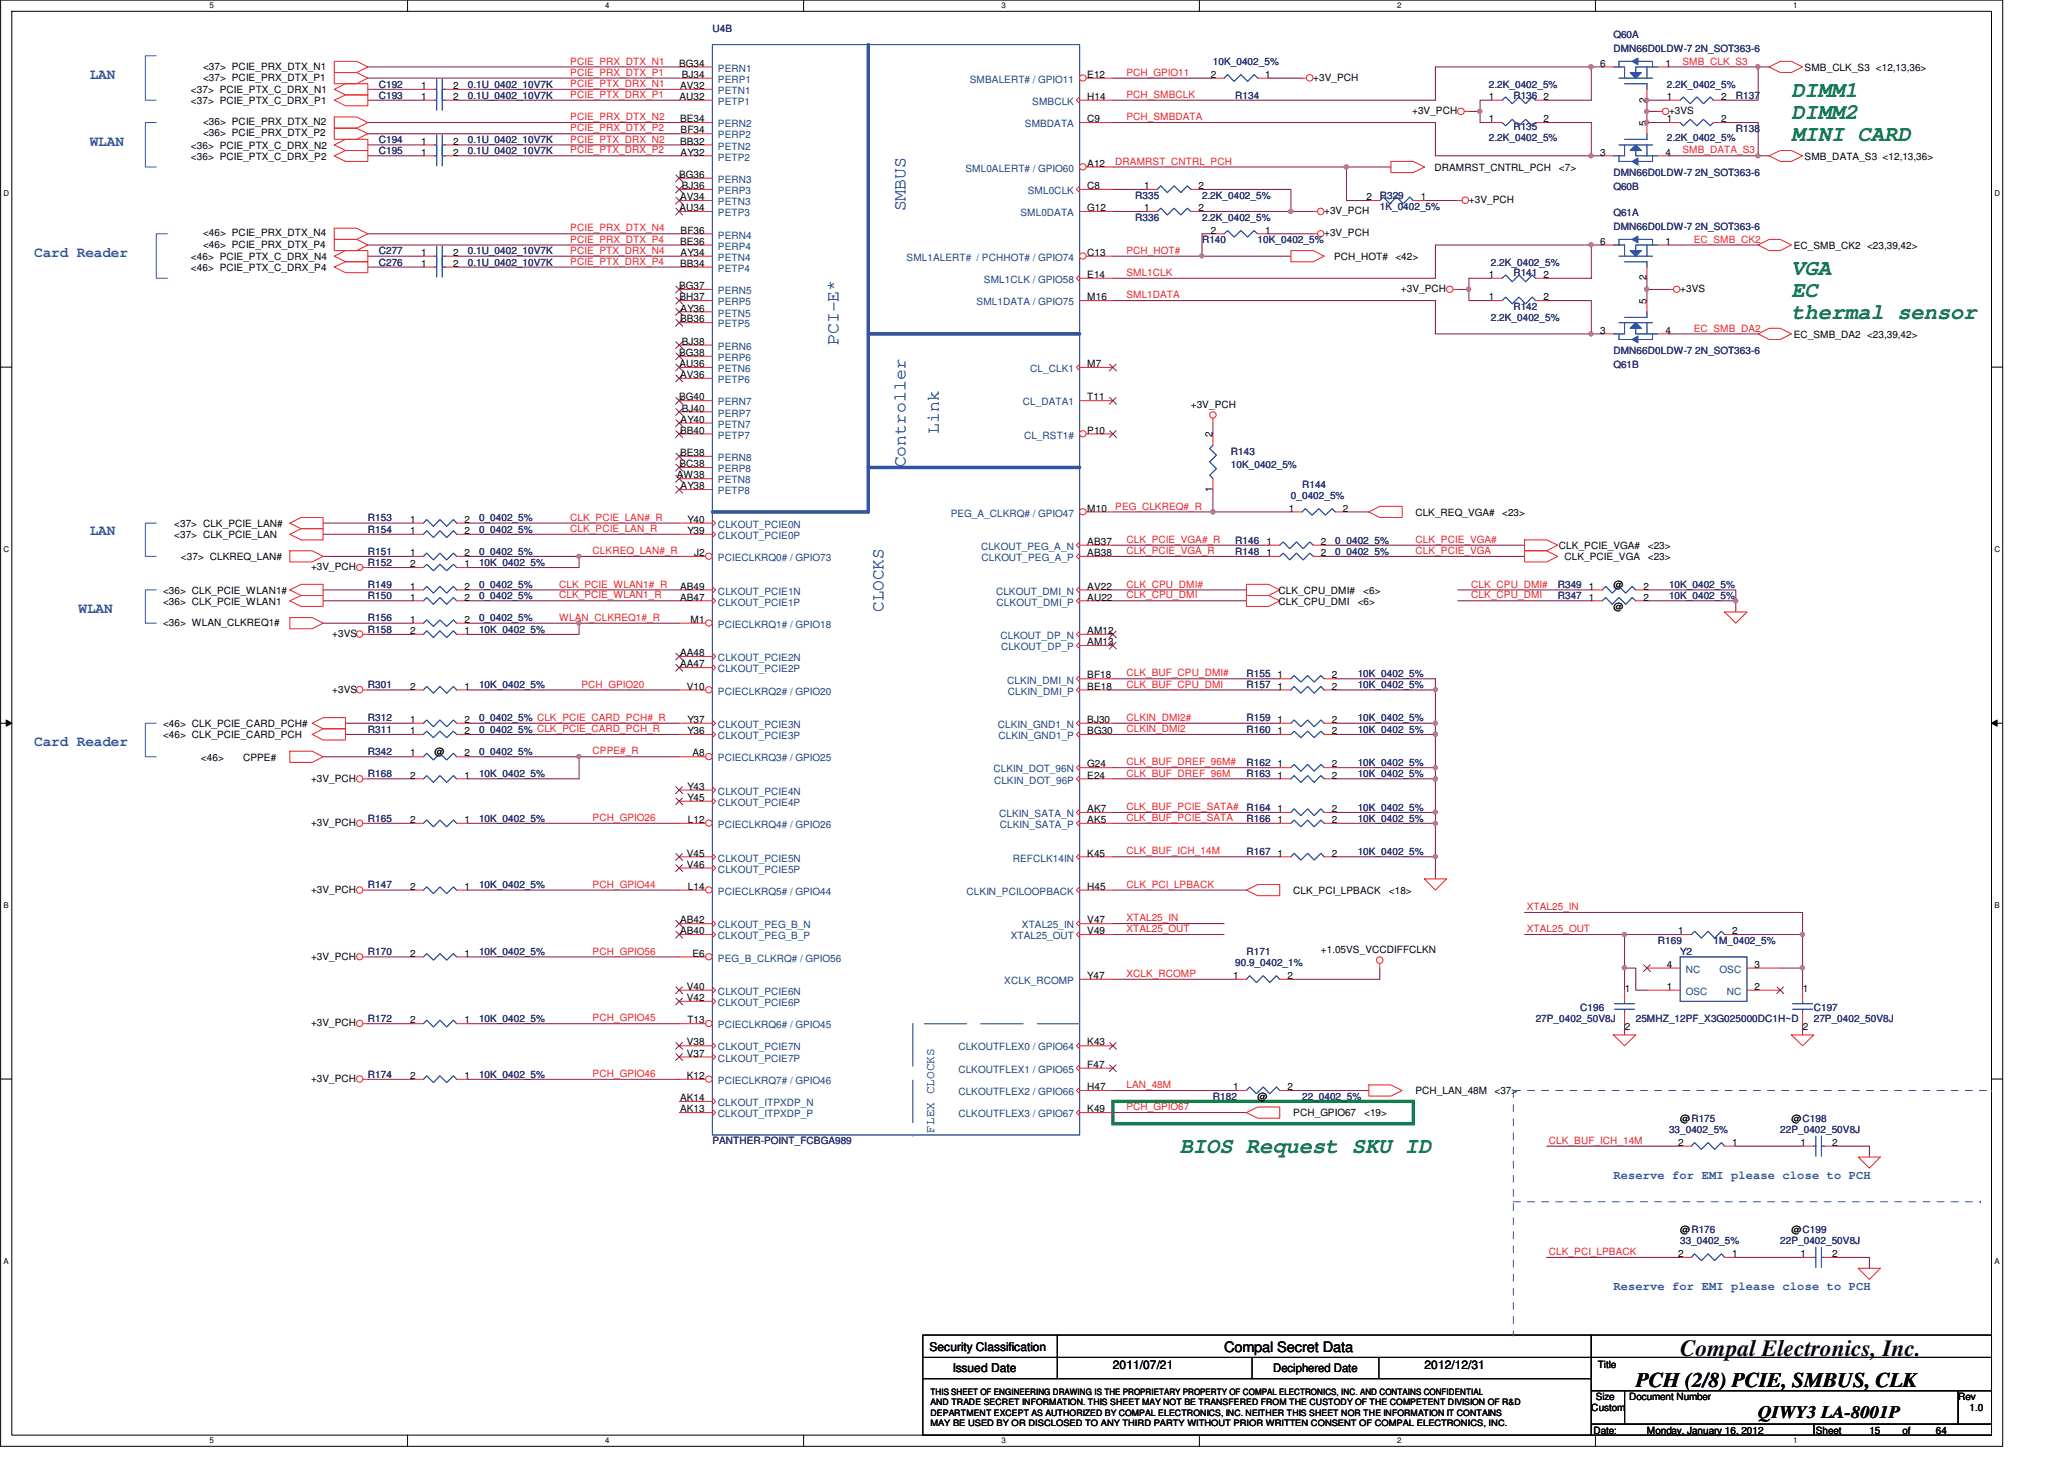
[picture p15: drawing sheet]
<svg xmlns="http://www.w3.org/2000/svg" width="297mm" height="210mm" viewBox="0 0 297 210" stroke-linecap="round" stroke-linejoin="round" font-family="sans-serif">
<defs><g id="words">
<text font-size="3.3" fill="#010202" x="241.7" y="195.1">Compal Electronics, Inc.</text>
<g font-size="3.2" fill="#058040">
<text x="257.7" y="13.9">DIMM1</text>
<text x="257.7" y="17.1">DIMM2</text>
<text x="257.7" y="20.3">MINI CARD</text>
<text x="257.7" y="39.5">VGA</text>
<text x="257.7" y="42.7">EC</text>
<text x="257.7" y="45.9">thermal sensor</text>
<text x="169.7" y="165.9">BIOS Request SKU ID</text>
</g>
<text font-size="3" fill="#010202" x="235.3" y="199.5">PCH (2/8) PCIE, SMBUS, CLK</text>
<g font-size="2.5" fill="#3553a4">
<text x="130.2" y="30.4" transform="rotate(-90 130.2 30.4)">SMBUS</text>
<text x="120.6" y="49.6" transform="rotate(-90 120.6 49.6)">PCI-E*</text>
<text x="135.1" y="62.4" transform="rotate(-90 135.1 62.4)">Link</text>
<text x="130.2" y="67.2" transform="rotate(-90 130.2 67.2)">Controller</text>
<text x="127.1" y="88" transform="rotate(-90 127.1 88)">CLOCKS</text>
</g>
<text font-size="2.5" fill="#010202" x="252.9" y="203.9">QIWY3 LA-8001P</text>
<g font-size="2.1" fill="#3553a4">
<text x="12.9" y="11.3">LAN</text>
<text x="12.9" y="20.9">WLAN</text>
<text x="4.9" y="36.9">Card Reader</text>
<text x="12.9" y="76.9">LAN</text>
<text x="11.3" y="88.1">WLAN</text>
<text x="4.9" y="107.3">Card Reader</text>
</g>
<text font-size="2.1" fill="#010202" x="176.1" y="194.4">Compal Secret Data</text>
<g font-size="1.7" fill="#3553a4">
<text x="134.4" y="162.9" transform="rotate(-90 134.4 162.9)">FLEX CLOCKS</text>
<text x="232.1" y="169.5">Reserve for EMI please close to PCH</text>
<text x="232.1" y="185.5">Reserve for EMI please close to PCH</text>
</g>
<g font-size="1.7" fill="#010202">
<text x="133.7" y="194.3">Security Classification</text>
<text x="137.1" y="197.3">Issued Date</text>
<text x="160.1" y="196.8">2011/07/21</text>
<text x="183.1" y="197.4">Deciphered Date</text>
<text x="204.9" y="196.8">2012/12/31</text>
</g>
<g font-size="1.4" fill="#282972">
<text x="102.5" y="4.6">U4B</text>
<text x="232.1" y="5.5">Q60A</text>
<text x="174.5" y="9.4">10K_0402_5%</text>
<text x="232.1" y="7.5">DMN66D0LDW-7 2N_SOT363-6</text>
<text x="54.5" y="12.6">C192</text>
<text x="54.5" y="14.2">C193</text>
<text x="67.3" y="12.6">0.1U_0402_10V7K</text>
<text x="67.3" y="14.2">0.1U_0402_10V7K</text>
<text x="177.7" y="14.2">R134</text>
<text x="214.2" y="12.6">2.2K_0402_5%</text>
<text x="217.7" y="14.2">R136</text>
<text x="239.8" y="12.6">2.2K_0402_5%</text>
<text x="249.7" y="14.2">R137</text>
<text x="54.5" y="22.2">C195</text>
<text x="54.5" y="20.6">C194</text>
<text x="67.3" y="22.2">0.1U_0402_10V7K</text>
<text x="67.3" y="20.6">0.1U_0402_10V7K</text>
<text x="214.2" y="20.3">2.2K_0402_5%</text>
<text x="217.7" y="18.6">R135</text>
<text x="239.8" y="20.3">2.2K_0402_5%</text>
<text x="249.7" y="19">R138</text>
<text x="163.3" y="28.6">R335</text>
<text x="172.9" y="28.6">2.2K_0402_5%</text>
<text x="198.5" y="28.6">R329</text>
<text x="232.1" y="27.3">Q60B</text>
<text x="232.1" y="25.4">DMN66D0LDW-7 2N_SOT363-6</text>
<text x="163.3" y="31.8">R336</text>
<text x="172.9" y="31.8">2.2K_0402_5%</text>
<text x="172.9" y="35">R140</text>
<text x="180.9" y="35">10K_0402_5%</text>
<text x="198.5" y="30.2">1K_0402_5%</text>
<text x="232.1" y="31.1">Q61A</text>
<text x="232.1" y="33.1">DMN66D0LDW-7 2N_SOT363-6</text>
<text x="54.5" y="36.6">C277</text>
<text x="54.5" y="38.2">C276</text>
<text x="67.3" y="36.6">0.1U_0402_10V7K</text>
<text x="67.3" y="38.2">0.1U_0402_10V7K</text>
<text x="214.5" y="38.2">2.2K_0402_5%</text>
<text x="217.7" y="39.8">R141</text>
<text x="214.5" y="46.2">2.2K_0402_5%</text>
<text x="217.7" y="44.6">R142</text>
<text x="232.1" y="52.9">Q61B</text>
<text x="232.1" y="51">DMN66D0LDW-7 2N_SOT363-6</text>
<text x="177.1" y="65.4">R143</text>
<text x="177.1" y="67.3">10K_0402_5%</text>
<text x="185.7" y="71.8">0_0402_5%</text>
<text x="187.3" y="70.2">R144</text>
<text x="52.9" y="75">R153</text>
<text x="52.9" y="76.6">R154</text>
<text x="68.9" y="75">0_0402_5%</text>
<text x="68.9" y="76.6">0_0402_5%</text>
<text x="52.9" y="79.8">R151</text>
<text x="52.9" y="81.4">R152</text>
<text x="68.9" y="79.8">0_0402_5%</text>
<text x="68.9" y="81.4">10K_0402_5%</text>
<text x="177.7" y="79.8">R148</text>
<text x="177.7" y="78.2">R146</text>
<text x="192.1" y="79.8">0_0402_5%</text>
<text x="192.1" y="78.2">0_0402_5%</text>
<text x="52.9" y="89.4">R156</text>
<text x="52.9" y="84.6">R149</text>
<text x="52.9" y="86.2">R150</text>
<text x="68.9" y="89.4">0_0402_5%</text>
<text x="68.9" y="84.6">0_0402_5%</text>
<text x="68.9" y="86.2">0_0402_5%</text>
<text x="224.1" y="84.6">R349</text>
<text x="224.1" y="86.2">R347</text>
<text x="240.1" y="84.6">10K_0402_5%</text>
<text x="240.1" y="86.2">10K_0402_5%</text>
<text x="52.9" y="91">R158</text>
<text x="68.9" y="91">10K_0402_5%</text>
<text x="52.9" y="99">R301</text>
<text x="68.9" y="99">10K_0402_5%</text>
<text x="179.3" y="99">R157</text>
<text x="179.3" y="97.4">R155</text>
<text x="195.3" y="99">10K_0402_5%</text>
<text x="195.3" y="97.4">10K_0402_5%</text>
<text x="52.9" y="103.8">R312</text>
<text x="52.9" y="105.4">R311</text>
<text x="68.9" y="103.8">0_0402_5% CLK_PCIE_CARD_PCH#_R</text>
<text x="68.9" y="105.4">0_0402_5% CLK_PCIE_CARD_PCH_R</text>
<text x="179.3" y="105.4">R160</text>
<text x="179.3" y="103.8">R159</text>
<text x="195.3" y="105.4">10K_0402_5%</text>
<text x="195.3" y="103.8">10K_0402_5%</text>
<text x="52.9" y="108.6">R342</text>
<text x="52.9" y="111.8">R168</text>
<text x="68.9" y="108.6">0_0402_5%</text>
<text x="68.9" y="111.8">10K_0402_5%</text>
<text x="179.3" y="110.2">R162</text>
<text x="179.3" y="111.8">R163</text>
<text x="195.3" y="110.2">10K_0402_5%</text>
<text x="195.3" y="111.8">10K_0402_5%</text>
<text x="52.9" y="118.2">R165</text>
<text x="68.9" y="118.2">10K_0402_5%</text>
<text x="179.3" y="118.2">R166</text>
<text x="179.3" y="116.6">R164</text>
<text x="195.3" y="118.2">10K_0402_5%</text>
<text x="195.3" y="116.6">10K_0402_5%</text>
<text x="179.3" y="123">R167</text>
<text x="195.3" y="123">10K_0402_5%</text>
<text x="52.9" y="127.8">R147</text>
<text x="68.9" y="127.8">10K_0402_5%</text>
<text x="52.9" y="137.4">R170</text>
<text x="68.9" y="137.4">10K_0402_5%</text>
<text x="179.3" y="137.4">R171</text>
<text x="238.5" y="135.8">R169</text>
<text x="241.7" y="137.4">Y2</text>
<text x="246.5" y="135.8">1M_0402_5%</text>
<text x="177.7" y="139">90.9_0402_1%</text>
<text x="52.9" y="147">R172</text>
<text x="68.9" y="147">10K_0402_5%</text>
<text x="220.9" y="147">27P_0402_50V8J</text>
<text x="227.3" y="145.4">C196</text>
<text x="235.3" y="147">25MHZ_12PF_X3G025000DC1H~D</text>
<text x="260.9" y="145.4">C197</text>
<text x="260.9" y="147">27P_0402_50V8J</text>
<text x="52.9" y="155">R174</text>
<text x="68.9" y="155">10K_0402_5%</text>
<text x="174.5" y="158.2">R182</text>
<text x="187.3" y="158.2">22_0402_5%</text>
<text x="102.5" y="164.6">PANTHER-POINT_FCBGA989</text>
<text x="240.1" y="163">33_0402_5%</text>
<text x="256.1" y="163">22P_0402_50V8J</text>
<text x="241.7" y="179">33_0402_5%</text>
<text x="256.1" y="179">22P_0402_50V8J</text>
</g>
<g font-size="1.4" fill="#010202">
<text x="29.2" y="10">&lt;37&gt; PCIE_PRX_DTX_N1</text>
<text x="29.2" y="11.6">&lt;37&gt; PCIE_PRX_DTX_P1</text>
<text x="97.7" y="9.6">BG34</text>
<text x="98.1" y="11.2">BJ34</text>
<text x="156.4" y="11.2">E12</text>
<text x="174.2" y="11.2">2</text>
<text x="182" y="11.2">1</text>
<text x="188.9" y="11.6">+3V_PCH</text>
<text x="230.2" y="9.6">6</text>
<text x="239.6" y="9.6">1</text>
<text x="259.6" y="10.2">SMB_CLK_S3 &lt;12,13,36&gt;</text>
<text x="27.5" y="13.4">&lt;37&gt; PCIE_PTX_C_DRX_N1</text>
<text x="27.5" y="15">&lt;37&gt; PCIE_PTX_C_DRX_P1</text>
<text x="60.6" y="12.8">1</text>
<text x="60.6" y="14.4">1</text>
<text x="65.2" y="12.8">2</text>
<text x="65.2" y="14.4">2</text>
<text x="97.7" y="14.4">AU32</text>
<text x="97.8" y="17.6">BE34</text>
<text x="97.8" y="12.8">AV32</text>
<text x="156.4" y="14.4">H14</text>
<text x="156.4" y="17.6">C9</text>
<text x="203.1" y="16.4">+3V_PCH</text>
<text x="214.2" y="14.4">1</text>
<text x="214.2" y="17.6">1</text>
<text x="222" y="14.4">2</text>
<text x="222" y="17.6">2</text>
<text x="236.9" y="14.8" transform="rotate(-90 236.9 14.8)">2</text>
<text x="239.8" y="14.4">1</text>
<text x="239.8" y="17.6">1</text>
<text x="240.1" y="16.4">+3VS</text>
<text x="247.6" y="14.4">2</text>
<text x="247.6" y="17.6">2</text>
<text x="27.5" y="21.4">&lt;36&gt; PCIE_PTX_C_DRX_N2</text>
<text x="27.5" y="23">&lt;36&gt; PCIE_PTX_C_DRX_P2</text>
<text x="29.2" y="18">&lt;36&gt; PCIE_PRX_DTX_N2</text>
<text x="29.2" y="19.6">&lt;36&gt; PCIE_PRX_DTX_P2</text>
<text x="60.6" y="22.4">1</text>
<text x="60.6" y="20.8">1</text>
<text x="65.2" y="22.4">2</text>
<text x="65.2" y="20.8">2</text>
<text x="97.8" y="20.8">BB32</text>
<text x="97.9" y="19.2">BF34</text>
<text x="97.9" y="22.4">AY32</text>
<text x="156.4" y="24">A12</text>
<text x="230.2" y="22.4">3</text>
<text x="236.9" y="18.1" transform="rotate(-90 236.9 18.1)">5</text>
<text x="239.6" y="22.4">4</text>
<text x="259.6" y="23">SMB_DATA_S3 &lt;12,13,36&gt;</text>
<text x="97.7" y="25.6">BG36</text>
<text x="97.8" y="28.8">AV34</text>
<text x="98.1" y="27.2">BJ36</text>
<text x="156.4" y="27.2">C8</text>
<text x="164.6" y="27.2">1</text>
<text x="172.4" y="27.2">2</text>
<text x="196.6" y="28.8">2</text>
<text x="204.4" y="28.8">1</text>
<text x="206.3" y="24.6">DRAMRST_CNTRL_PCH</text>
<text x="211.3" y="29.2">+3V_PCH</text>
<text x="224.2" y="24.6">&lt;7&gt;</text>
<text x="29.2" y="34">&lt;46&gt; PCIE_PRX_DTX_N4</text>
<text x="29.2" y="35.6">&lt;46&gt; PCIE_PRX_DTX_P4</text>
<text x="97.7" y="30.4">AU34</text>
<text x="97.8" y="35.2">BE36</text>
<text x="97.9" y="33.6">BF36</text>
<text x="156.4" y="30.4">G12</text>
<text x="164.6" y="30.4">1</text>
<text x="172.4" y="30.4">2</text>
<text x="174.2" y="33.6">2</text>
<text x="182" y="33.6">1</text>
<text x="190.5" y="30.8">+3V_PCH</text>
<text x="190.5" y="34">+3V_PCH</text>
<text x="230.2" y="35.2">6</text>
<text x="239.6" y="35.2">1</text>
<text x="258" y="35.8">EC_SMB_CK2 &lt;23,39,42&gt;</text>
<text x="27.5" y="37.4">&lt;46&gt; PCIE_PTX_C_DRX_N4</text>
<text x="27.5" y="39">&lt;46&gt; PCIE_PTX_C_DRX_P4</text>
<text x="60.6" y="36.8">1</text>
<text x="60.6" y="38.4">1</text>
<text x="65.2" y="36.8">2</text>
<text x="65.2" y="38.4">2</text>
<text x="97.7" y="41.6">BG37</text>
<text x="97.8" y="38.4">BB34</text>
<text x="97.9" y="36.8">AY34</text>
<text x="156.4" y="36.8">C13</text>
<text x="156.4" y="40">E14</text>
<text x="191.9" y="37.4">PCH_HOT#</text>
<text x="200.7" y="37.4">&lt;42&gt;</text>
<text x="214.2" y="40">1</text>
<text x="222" y="40">2</text>
<text x="236.9" y="40.3" transform="rotate(-90 236.9 40.3)">2</text>
<text x="97.7" y="43.2">BH37</text>
<text x="97.8" y="46.4">BB36</text>
<text x="97.9" y="44.8">AY36</text>
<text x="156.4" y="43.2">M16</text>
<text x="201.5" y="42">+3V_PCH</text>
<text x="214.2" y="43.2">1</text>
<text x="222" y="43.2">2</text>
<text x="230.2" y="48">3</text>
<text x="236.9" y="43.7" transform="rotate(-90 236.9 43.7)">5</text>
<text x="239.6" y="48">4</text>
<text x="241.7" y="42">+3VS</text>
<text x="97.7" y="51.2">BG38</text>
<text x="97.7" y="52.8">AU36</text>
<text x="98.1" y="49.6">BJ38</text>
<text x="156.4" y="52.8">M7</text>
<text x="258" y="48.6">EC_SMB_DA2 &lt;23,39,42&gt;</text>
<text x="97.7" y="57.6">BG40</text>
<text x="97.8" y="54.4">AV36</text>
<text x="98.1" y="59.2">BJ40</text>
<text x="156.4" y="57.6">T11</text>
<text x="171.3" y="58.6">+3V_PCH</text>
<text x="97.8" y="65.6">BE38</text>
<text x="97.8" y="62.4">BB40</text>
<text x="97.9" y="60.8">AY40</text>
<text x="156.4" y="62.4">P10</text>
<text x="174.4" y="62.9" transform="rotate(-90 174.4 62.9)">2</text>
<text x="97.4" y="68.8">AW38</text>
<text x="97.7" y="67.2">BC38</text>
<text x="97.9" y="70.4">AY38</text>
<text x="174.4" y="70.7" transform="rotate(-90 174.4 70.7)">1</text>
<text x="25.1" y="77.4">&lt;37&gt; CLK_PCIE_LAN</text>
<text x="25.1" y="75.8">&lt;37&gt; CLK_PCIE_LAN#</text>
<text x="59" y="75.2">1</text>
<text x="59" y="76.8">1</text>
<text x="66.8" y="75.2">2</text>
<text x="66.8" y="76.8">2</text>
<text x="98.9" y="75.2">Y40</text>
<text x="98.9" y="76.8">Y39</text>
<text x="156.4" y="73.6">M10</text>
<text x="185.4" y="73.6">1</text>
<text x="193.2" y="73.6">2</text>
<text x="203.6" y="74.2">CLK_REQ_VGA#</text>
<text x="216.1" y="74.2">&lt;23&gt;</text>
<text x="26" y="80.6">&lt;37&gt; CLKREQ_LAN#</text>
<text x="44.7" y="82">+3V_PCH</text>
<text x="59" y="80">1</text>
<text x="59" y="81.6">2</text>
<text x="66.8" y="80">2</text>
<text x="66.8" y="81.6">1</text>
<text x="99.9" y="80">J2</text>
<text x="156.4" y="80">AB38</text>
<text x="156.4" y="78.4">AB37</text>
<text x="182.2" y="80">1</text>
<text x="182.2" y="78.4">1</text>
<text x="190" y="80">2</text>
<text x="190" y="78.4">2</text>
<text x="224.2" y="79">CLK_PCIE_VGA#</text>
<text x="225.1" y="80.6">CLK_PCIE_VGA</text>
<text x="237" y="79">&lt;23&gt;</text>
<text x="237" y="80.6">&lt;23&gt;</text>
<text x="23.5" y="87">&lt;36&gt; CLK_PCIE_WLAN1</text>
<text x="23.5" y="85.4">&lt;36&gt; CLK_PCIE_WLAN1#</text>
<text x="59" y="89.6">1</text>
<text x="59" y="84.8">1</text>
<text x="59" y="86.4">1</text>
<text x="66.8" y="89.6">2</text>
<text x="66.8" y="84.8">2</text>
<text x="66.8" y="86.4">2</text>
<text x="97.8" y="84.8">AB49</text>
<text x="97.8" y="86.4">AB47</text>
<text x="99.3" y="89.6">M1</text>
<text x="156.4" y="84.8">AV22</text>
<text x="156.4" y="86.4">AU22</text>
<text x="183.9" y="85.4">CLK_CPU_DMI#</text>
<text x="183.9" y="87">CLK_CPU_DMI</text>
<text x="195.3" y="87">&lt;6&gt;</text>
<text x="196.1" y="85.4">&lt;6&gt;</text>
<text x="228.6" y="84.8">1</text>
<text x="228.6" y="86.4">1</text>
<text x="232.1" y="84.6">@</text>
<text x="232.1" y="87.8">@</text>
<text x="236.4" y="84.8">2</text>
<text x="236.4" y="86.4">2</text>
<text x="23.5" y="90">&lt;36&gt; WLAN_CLKREQ1#</text>
<text x="47.8" y="91.6">+3VS</text>
<text x="59" y="91.2">2</text>
<text x="66.8" y="91.2">1</text>
<text x="97.8" y="94.4">AA48</text>
<text x="97.8" y="96">AA47</text>
<text x="156.4" y="92.8">AM13</text>
<text x="156.4" y="91.2">AM12</text>
<text x="47.8" y="99.6">+3VS</text>
<text x="59" y="99.2">2</text>
<text x="66.8" y="99.2">1</text>
<text x="98.8" y="99.2">V10</text>
<text x="156.4" y="97.6">BF18</text>
<text x="156.4" y="99.2">BE18</text>
<text x="183.8" y="99.2">1</text>
<text x="183.8" y="97.6">1</text>
<text x="191.6" y="99.2">2</text>
<text x="191.6" y="97.6">2</text>
<text x="23.5" y="104.6">&lt;46&gt; CLK_PCIE_CARD_PCH#</text>
<text x="23.5" y="106.2">&lt;46&gt; CLK_PCIE_CARD_PCH</text>
<text x="59" y="104">1</text>
<text x="59" y="105.6">1</text>
<text x="66.8" y="104">2</text>
<text x="66.8" y="105.6">2</text>
<text x="98.9" y="104">Y37</text>
<text x="98.9" y="105.6">Y36</text>
<text x="156.4" y="104">BJ30</text>
<text x="156.4" y="105.6">BG30</text>
<text x="183.8" y="105.6">1</text>
<text x="183.8" y="104">1</text>
<text x="191.6" y="105.6">2</text>
<text x="191.6" y="104">2</text>
<text x="28.9" y="109.4">&lt;46&gt;</text>
<text x="35" y="109.4">CPPE#</text>
<text x="44.7" y="112.4">+3V_PCH</text>
<text x="59" y="108.8">1</text>
<text x="59" y="112">2</text>
<text x="62.5" y="108.6">@</text>
<text x="66.8" y="108.8">2</text>
<text x="66.8" y="112">1</text>
<text x="98.9" y="113.6">Y43</text>
<text x="99.6" y="108.8">A8</text>
<text x="156.4" y="112">E24</text>
<text x="156.4" y="110.4">G24</text>
<text x="183.8" y="110.4">1</text>
<text x="183.8" y="112">1</text>
<text x="191.6" y="110.4">2</text>
<text x="191.6" y="112">2</text>
<text x="44.7" y="118.8">+3V_PCH</text>
<text x="59" y="118.4">2</text>
<text x="66.8" y="118.4">1</text>
<text x="98.9" y="115.2">Y45</text>
<text x="99" y="118.4">L12</text>
<text x="156.4" y="118.4">AK5</text>
<text x="156.4" y="116.8">AK7</text>
<text x="183.8" y="118.4">1</text>
<text x="183.8" y="116.8">1</text>
<text x="191.6" y="118.4">2</text>
<text x="191.6" y="116.8">2</text>
<text x="98.8" y="123.2">V45</text>
<text x="98.8" y="124.8">V46</text>
<text x="156.4" y="123.2">K45</text>
<text x="183.8" y="123.2">1</text>
<text x="191.6" y="123.2">2</text>
<text x="44.7" y="128.4">+3V_PCH</text>
<text x="59" y="128">2</text>
<text x="66.8" y="128">1</text>
<text x="99" y="128">L14</text>
<text x="156.4" y="128">H45</text>
<text x="186" y="128.6">CLK_PCI_LPBACK</text>
<text x="199.8" y="128.6">&lt;18&gt;</text>
<text x="59" y="137.6">2</text>
<text x="66.8" y="137.6">1</text>
<text x="97.8" y="134.4">AB40</text>
<text x="97.8" y="132.8">AB42</text>
<text x="99.6" y="137.6">E6</text>
<text x="156.4" y="134.4">V49</text>
<text x="156.4" y="132.8">V47</text>
<text x="190" y="137.1">+1.05VS_VCCDIFFCLKN</text>
<text x="241.4" y="134.4">1</text>
<text x="249.2" y="134.4">2</text>
<text x="44.7" y="138">+3V_PCH</text>
<text x="98.8" y="142.4">V40</text>
<text x="98.8" y="144">V42</text>
<text x="156.4" y="140.8">Y47</text>
<text x="177.4" y="140.8">1</text>
<text x="185.2" y="140.8">2</text>
<text x="233.7" y="142.6">1</text>
<text x="239.8" y="139.2">4</text>
<text x="239.8" y="142.4">1</text>
<text x="252.4" y="142.4">2</text>
<text x="252.4" y="139.2">3</text>
<text x="259.3" y="142.6">1</text>
<text x="44.7" y="147.6">+3V_PCH</text>
<text x="59" y="147.2">2</text>
<text x="66.8" y="147.2">1</text>
<text x="98.9" y="147.2">T13</text>
<text x="233.7" y="148.1">2</text>
<text x="259.3" y="148.1">2</text>
<text x="44.7" y="155.6">+3V_PCH</text>
<text x="59" y="155.2">2</text>
<text x="66.8" y="155.2">1</text>
<text x="98.8" y="155.2">K12</text>
<text x="98.8" y="150.4">V38</text>
<text x="98.8" y="152">V37</text>
<text x="156.4" y="150.4">K43</text>
<text x="156.4" y="153.6">F47</text>
<text x="97.8" y="158.4">AK14</text>
<text x="97.8" y="160">AK13</text>
<text x="156.4" y="156.8">H47</text>
<text x="156.4" y="160">K49</text>
<text x="177.4" y="156.8">1</text>
<text x="180.9" y="158.2">@</text>
<text x="185.2" y="156.8">2</text>
<text x="186" y="160.6">PCH_GPIO67</text>
<text x="196.2" y="160.6">&lt;19&gt;</text>
<text x="203.6" y="157.4">PCH_LAN_48M</text>
<text x="215" y="157.4">&lt;37&gt;</text>
<text x="241.7" y="161.4">@R175</text>
<text x="257.7" y="161.4">@C198</text>
<text x="241.4" y="164.8">2</text>
<text x="249.2" y="164.8">1</text>
<text x="259" y="164.8">1</text>
<text x="263.6" y="164.8">2</text>
<text x="241.7" y="177.4">@R176</text>
<text x="257.7" y="177.4">@C199</text>
<text x="241.4" y="180.8">2</text>
<text x="249.2" y="180.8">1</text>
<text x="259" y="180.8">1</text>
<text x="263.6" y="180.8">2</text>
<text x="229.8" y="196.8">Title</text>
<text x="228.9" y="203">Custom</text>
<text x="229.5" y="201.4">Size</text>
<text x="234.3" y="201.4">Document Number</text>
<text x="281.7" y="201.4">Rev</text>
<text x="283.3" y="203">1.0</text>
<text x="229.2" y="206.2">Date:</text>
<text x="236.9" y="206.2">Monday, January 16, 2012</text>
<text x="261.2" y="206.2">Sheet</text>
<text x="268.9" y="206.2">15</text>
<text x="273.7" y="206.2">of</text>
<text x="278.5" y="206.2">64</text>
</g>
<g font-size="1.4" fill="#ed2024">
<text x="82" y="10.9">PCIE_PRX_DTX_P1</text>
<text x="82" y="9.3">PCIE_PRX_DTX_N1</text>
<text x="162" y="10.9">PCH_GPIO11</text>
<text x="242" y="9.3">SMB_CLK_S3</text>
<text x="82" y="14.1">PCIE_PTX_DRX_P1</text>
<text x="82" y="17.3">PCIE_PRX_DTX_N2</text>
<text x="82" y="12.5">PCIE_PTX_DRX_N1</text>
<text x="162" y="14.1">PCH_SMBCLK</text>
<text x="162" y="17.3">PCH_SMBDATA</text>
<text x="82" y="20.5">PCIE_PTX_DRX_N2</text>
<text x="82" y="18.9">PCIE_PRX_DTX_P2</text>
<text x="82" y="22.1">PCIE_PTX_DRX_P2</text>
<text x="160.4" y="23.7">DRAMRST_CNTRL_PCH</text>
<text x="242" y="22.1">SMB_DATA_S3</text>
<text x="82" y="34.9">PCIE_PRX_DTX_P4</text>
<text x="82" y="33.3">PCIE_PRX_DTX_N4</text>
<text x="243.6" y="34.9">EC_SMB_CK2</text>
<text x="82" y="36.5">PCIE_PTX_DRX_N4</text>
<text x="82" y="38.1">PCIE_PTX_DRX_P4</text>
<text x="162" y="36.5">PCH_HOT#</text>
<text x="162" y="39.7">SML1CLK</text>
<text x="162" y="42.9">SML1DATA</text>
<text x="243.6" y="47.7">EC_SMB_DA2</text>
<text x="82" y="76.5">CLK_PCIE_LAN_R</text>
<text x="82" y="74.9">CLK_PCIE_LAN#_R</text>
<text x="160.4" y="73.3">PEG_CLKREQ#_R</text>
<text x="85.2" y="79.7">CLKREQ_LAN#_R</text>
<text x="162" y="78.1">CLK_PCIE_VGA#_R</text>
<text x="162" y="79.7">CLK_PCIE_VGA_R</text>
<text x="203.6" y="78.1">CLK_PCIE_VGA#</text>
<text x="203.6" y="79.7">CLK_PCIE_VGA</text>
<text x="80.4" y="89.3">WLAN_CLKREQ1#_R</text>
<text x="80.4" y="86.1">CLK_PCIE_WLAN1_R</text>
<text x="80.4" y="84.5">CLK_PCIE_WLAN1#_R</text>
<text x="162" y="84.5">CLK_CPU_DMI#</text>
<text x="162" y="86.1">CLK_CPU_DMI</text>
<text x="211.6" y="86.1">CLK_CPU_DMI</text>
<text x="211.6" y="84.5">CLK_CPU_DMI#</text>
<text x="83.6" y="98.9">PCH_GPIO20</text>
<text x="162" y="98.9">CLK_BUF_CPU_DMI</text>
<text x="162" y="97.3">CLK_BUF_CPU_DMI#</text>
<text x="162" y="103.7">CLKIN_DMI2#</text>
<text x="162" y="105.3">CLKIN_DMI2</text>
<text x="85.2" y="108.5">CPPE#_R</text>
<text x="162" y="111.7">CLK_BUF_DREF_96M</text>
<text x="162" y="110.1">CLK_BUF_DREF_96M#</text>
<text x="85.2" y="118.1">PCH_GPIO26</text>
<text x="162" y="118.1">CLK_BUF_PCIE_SATA</text>
<text x="162" y="116.5">CLK_BUF_PCIE_SATA#</text>
<text x="162" y="122.9">CLK_BUF_ICH_14M</text>
<text x="85.2" y="127.7">PCH_GPIO44</text>
<text x="162" y="127.7">CLK_PCI_LPBACK</text>
<text x="219.6" y="130.9">XTAL25_IN</text>
<text x="85.2" y="137.3">PCH_GPIO56</text>
<text x="162" y="132.5">XTAL25_IN</text>
<text x="162" y="134.1">XTAL25_OUT</text>
<text x="219.6" y="134.1">XTAL25_OUT</text>
<text x="162" y="140.5">XCLK_RCOMP</text>
<text x="85.2" y="146.9">PCH_GPIO45</text>
<text x="85.2" y="154.9">PCH_GPIO46</text>
<text x="162" y="156.5">LAN_48M</text>
<text x="162" y="159.7">PCH_GPIO67</text>
<text x="222.8" y="164.5">CLK_BUF_ICH_14M</text>
<text x="222.8" y="180.5">CLK_PCI_LPBACK</text>
</g>
<g font-size="1.4" fill="#1b437d">
<text x="103.3" y="10.3">PERN1</text>
<text x="103.3" y="11.9">PERP1</text>
<text x="139.5" y="11.9">SMBALERT# / GPIO11</text>
<text x="103.3" y="13.5">PETN1</text>
<text x="103.3" y="15.1">PETP1</text>
<text x="148.5" y="15.1">SMBCLK</text>
<text x="103.3" y="18.3">PERN2</text>
<text x="103.3" y="19.9">PERP2</text>
<text x="103.3" y="21.5">PETN2</text>
<text x="103.3" y="23.1">PETP2</text>
<text x="147.4" y="18.3">SMBDATA</text>
<text x="103.3" y="26.3">PERN3</text>
<text x="103.3" y="27.9">PERP3</text>
<text x="103.3" y="29.5">PETN3</text>
<text x="138.9" y="24.7">SML0ALERT# / GPIO60</text>
<text x="147.8" y="27.9">SML0CLK</text>
<text x="103.3" y="34.3">PERN4</text>
<text x="103.3" y="35.9">PERP4</text>
<text x="103.3" y="31.1">PETP3</text>
<text x="146.8" y="31.1">SML0DATA</text>
<text x="103.3" y="37.5">PETN4</text>
<text x="103.3" y="39.1">PETP4</text>
<text x="130.4" y="37.5">SML1ALERT# / PCHHOT# / GPIO74</text>
<text x="141.5" y="40.7">SML1CLK / GPIO58</text>
<text x="103.3" y="42.3">PERN5</text>
<text x="103.3" y="43.9">PERP5</text>
<text x="103.3" y="45.5">PETN5</text>
<text x="103.3" y="47.1">PETP5</text>
<text x="140.5" y="43.9">SML1DATA / GPIO75</text>
<text x="103.3" y="50.3">PERN6</text>
<text x="103.3" y="51.9">PERP6</text>
<text x="103.3" y="53.5">PETN6</text>
<text x="148.2" y="53.5">CL_CLK1</text>
<text x="103.3" y="58.3">PERN7</text>
<text x="103.3" y="59.9">PERP7</text>
<text x="103.3" y="55.1">PETP6</text>
<text x="147.1" y="58.3">CL_DATA1</text>
<text x="103.3" y="61.5">PETN7</text>
<text x="103.3" y="63.1">PETP7</text>
<text x="147.3" y="63.1">CL_RST1#</text>
<text x="103.3" y="66.3">PERN8</text>
<text x="103.3" y="67.9">PERP8</text>
<text x="103.3" y="69.5">PETN8</text>
<text x="103.3" y="71.1">PETP8</text>
<text x="103.3" y="75.9">CLKOUT_PCIE0N</text>
<text x="103.3" y="77.5">CLKOUT_PCIE0P</text>
<text x="136.8" y="74.3">PEG_A_CLKRQ# / GPIO47</text>
<text x="103.3" y="80.7">PCIECLKRQ0# / GPIO73</text>
<text x="141.1" y="79.1">CLKOUT_PEG_A_N</text>
<text x="141.2" y="80.7">CLKOUT_PEG_A_P</text>
<text x="103.3" y="85.5">CLKOUT_PCIE1N</text>
<text x="103.3" y="87.1">CLKOUT_PCIE1P</text>
<text x="143.3" y="85.5">CLKOUT_DMI_N</text>
<text x="143.4" y="87.1">CLKOUT_DMI_P</text>
<text x="103.3" y="95.1">CLKOUT_PCIE2N</text>
<text x="103.3" y="90.3">PCIECLKRQ1# / GPIO18</text>
<text x="143.9" y="91.9">CLKOUT_DP_N</text>
<text x="144" y="93.5">CLKOUT_DP_P</text>
<text x="103.3" y="96.7">CLKOUT_PCIE2P</text>
<text x="103.3" y="99.9">PCIECLKRQ2# / GPIO20</text>
<text x="144.9" y="98.3">CLKIN_DMI_N</text>
<text x="145" y="99.9">CLKIN_DMI_P</text>
<text x="103.3" y="104.7">CLKOUT_PCIE3N</text>
<text x="103.3" y="106.3">CLKOUT_PCIE3P</text>
<text x="143.5" y="104.7">CLKIN_GND1_N</text>
<text x="143.6" y="106.3">CLKIN_GND1_P</text>
<text x="103.3" y="109.5">PCIECLKRQ3# / GPIO25</text>
<text x="142.9" y="111.1">CLKIN_DOT_96N</text>
<text x="143" y="112.7">CLKIN_DOT_96P</text>
<text x="103.3" y="114.3">CLKOUT_PCIE4N</text>
<text x="103.3" y="115.9">CLKOUT_PCIE4P</text>
<text x="103.3" y="119.1">PCIECLKRQ4# / GPIO26</text>
<text x="143.7" y="117.5">CLKIN_SATA_N</text>
<text x="143.8" y="119.1">CLKIN_SATA_P</text>
<text x="103.3" y="123.9">CLKOUT_PCIE5N</text>
<text x="103.3" y="125.5">CLKOUT_PCIE5P</text>
<text x="145.7" y="123.9">REFCLK14IN</text>
<text x="103.3" y="128.7">PCIECLKRQ5# / GPIO44</text>
<text x="139" y="128.7">CLKIN_PCILOOPBACK</text>
<text x="103.3" y="135.1">CLKOUT_PEG_B_P</text>
<text x="103.3" y="133.5">CLKOUT_PEG_B_N</text>
<text x="145.4" y="135.1">XTAL25_OUT</text>
<text x="147" y="133.5">XTAL25_IN</text>
<text x="103.3" y="138.3">PEG_B_CLKRQ# / GPIO56</text>
<text x="103.3" y="143.1">CLKOUT_PCIE6N</text>
<text x="144.5" y="141.5">XCLK_RCOMP</text>
<text x="242.5" y="139.9">NC</text>
<text x="242.5" y="143.1">OSC</text>
<text x="247.4" y="139.9">OSC</text>
<text x="248.4" y="143.1">NC</text>
<text x="103.3" y="144.7">CLKOUT_PCIE6P</text>
<text x="103.3" y="147.9">PCIECLKRQ6# / GPIO45</text>
<text x="103.3" y="155.9">PCIECLKRQ7# / GPIO46</text>
<text x="103.3" y="151.1">CLKOUT_PCIE7N</text>
<text x="103.3" y="152.7">CLKOUT_PCIE7P</text>
<text x="137.9" y="151.1">CLKOUTFLEX0 / GPIO64</text>
<text x="137.9" y="154.3">CLKOUTFLEX1 / GPIO65</text>
<text x="103.3" y="159.1">CLKOUT_ITPXDP_N</text>
<text x="103.3" y="160.7">CLKOUT_ITPXDP_P</text>
<text x="137.9" y="157.5">CLKOUTFLEX2 / GPIO66</text>
<text x="137.9" y="160.7">CLKOUTFLEX3 / GPIO67</text>
</g>
<g font-size="1.3" fill="#010202">
<text x="133.8" y="203.6">DEPARTMENT EXCEPT AS AUTHORIZED BY COMPAL ELECTRONICS, INC. NEITHER THIS SHEET NOR THE INFORMATION IT CONTAINS</text>
<text x="133.8" y="200.6">THIS SHEET OF ENGINEERING DRAWING IS THE PROPRIETARY PROPERTY OF COMPAL ELECTRONICS, INC. AND CONTAINS CONFIDENTIAL</text>
<text x="133.8" y="202.1">AND TRADE SECRET INFORMATION. THIS SHEET MAY NOT BE TRANSFERED FROM THE CUSTODY OF THE COMPETENT DIVISION OF R&amp;D</text>
<text x="133.8" y="205.1">MAY BE USED BY OR DISCLOSED TO ANY THIRD PARTY WITHOUT PRIOR WRITTEN CONSENT OF COMPAL ELECTRONICS, INC.</text>
</g>
<g font-size="1.1" fill="#010202">
<text x="30.1" y="1.2">5</text>
<text x="87.1" y="1.2">4</text>
<text x="144" y="1.2">3</text>
<text x="201" y="1.2">2</text>
<text x="257.9" y="1.2">1</text>
<text x=".5" y="28.2">D</text>
<text x="286.9" y="28.2">D</text>
<text x=".5" y="79.3">C</text>
<text x="286.9" y="79.3">C</text>
<text x=".5" y="130.6">B</text>
<text x="286.9" y="130.6">B</text>
<text x=".5" y="181.7">A</text>
<text x="286.9" y="181.7">A</text>
<text x="30.1" y="207.5">5</text>
<text x="87.1" y="207.5">4</text>
<text x="144" y="207.5">3</text>
<text x="201" y="207.5">2</text>
<text x="257.9" y="207.5">1</text>
</g>
</g></defs>
<path d="M.1 0h288v208h-288zM1.7 1.6h284.8v204.8h-284.8z" fill="none" stroke="#010202" stroke-width=".14"/>
<g fill="#fff">
<path d="M30.1 .2h.6v1.2h-.6z"/>
<path d="M30.1 206.6h.6v1.2h-.6z"/>
</g>
<path d="M58.6 0v1.6M58.6 206.4v1.6" fill="none" stroke="#010202" stroke-width=".14"/>
<g fill="#fff">
<path d="M87.1 .2h.6v1.2h-.6z"/>
<path d="M87.1 206.6h.6v1.2h-.6z"/>
</g>
<path d="M115.6 0v1.6M115.6 206.4v1.6" fill="none" stroke="#010202" stroke-width=".14"/>
<g fill="#fff">
<path d="M144 .2h.6v1.2h-.6z"/>
<path d="M144 206.6h.6v1.2h-.6z"/>
</g>
<path d="M172.5 0v1.6M172.5 206.4v1.6" fill="none" stroke="#010202" stroke-width=".14"/>
<g fill="#fff">
<path d="M201 .2h.6v1.2h-.6z"/>
<path d="M201 206.6h.6v1.2h-.6z"/>
</g>
<path d="M229.5 0v1.6M229.5 206.4v1.6" fill="none" stroke="#010202" stroke-width=".14"/>
<g fill="#fff">
<path d="M257.9 .2h.6v1.2h-.6z"/>
<path d="M257.9 206.6h.6v1.2h-.6z"/>
<path d="M.5 27.2h.8v1.2h-.8z"/>
<path d="M286.9 27.2h.8v1.2h-.8z"/>
<path d="M.5 78.4h.8v1.2h-.8z"/>
<path d="M286.9 78.4h.8v1.2h-.8z"/>
</g>
<path d="M.1 52.8h1.6M286.5 52.8h1.6" fill="none" stroke="#010202" stroke-width=".14"/>
<g fill="#fff">
<path d="M.5 129.6h.7v1.2h-.7z"/>
<path d="M286.9 129.6h.7v1.2h-.7z"/>
</g>
<path d="M.1 104h1.6M286.5 104h1.6" fill="none" stroke="#010202" stroke-width=".14"/>
<path d="M.9 103.6l.8 .4-.8 .4z" fill="#010202"/>
<path d="M.9 103.6l.8 .4-.8 .4z" fill="none" stroke="#010202" stroke-width=".14"/>
<path d="M286.5 104l.8-.4v.8z" fill="#010202"/>
<path d="M286.5 104l.8-.4v.8z" fill="none" stroke="#010202" stroke-width=".14"/>
<g fill="#fff">
<path d="M.5 180.8h.7v1.1h-.7z"/>
<path d="M286.9 180.8h.7v1.1h-.7z"/>
</g>
<path d="M.1 155.2h1.6M286.5 155.2h1.6" fill="none" stroke="#010202" stroke-width=".14"/>
<g fill="none" stroke="#7f1442" stroke-width=".14">
<path d="M52.9 19.2h44.8M52.9 17.6h44.8M52.9 11.2h44.8M52.9 9.6h44.8M52.9 14.4h8M52.9 12.8h8M65.7 14.4h32M65.7 12.8h32M52.9 22.4h8M52.9 20.8h8M65.7 20.8h32M65.7 22.4h32"/>
<path d="M160.1 43.2h46.4M160.1 84.8h19.2M160.1 99.2h24M160.1 97.6h24M67.3 118.4h30.4M160.1 112h24M160.1 110.4h24M160.1 118.4h24M160.1 116.8h24M160.1 128h19.2M160.1 132.8h16M160.1 134.4h16"/>
<path d="M219.3 134.4h22.4M219.3 131.2h40v3.2h-9.6M233.7 139.2v3.2M259.3 139.2v3.2M160.1 140.8h17.6M185.7 140.8h12.8M233.7 147.2v1.6M259.3 147.2v1.6M222.5 164.8h19.2M249.7 164.8h9.6M264.1 164.8h4.8v1.6M222.5 180.8h19.2"/>
<path d="M249.7 180.8h9.6M264.1 180.8h4.8v1.6"/>
</g>
<circle cx="259.3" cy="139.2" r=".3" fill="#ba54a0"/>
<circle cx="259.3" cy="139.2" r=".3" fill="none" stroke="#ba54a0" stroke-width=".14"/>
<path d="M228.9 35.2h1.6" fill="none" stroke="#7f1442" stroke-width=".14"/>
<circle cx="228.9" cy="35.2" r=".3" fill="#ba54a0"/>
<circle cx="228.9" cy="35.2" r=".3" fill="none" stroke="#ba54a0" stroke-width=".14"/>
<path d="M228.9 48h1.6" fill="none" stroke="#7f1442" stroke-width=".14"/>
<circle cx="228.9" cy="48" r=".3" fill="#ba54a0"/>
<circle cx="228.9" cy="48" r=".3" fill="none" stroke="#ba54a0" stroke-width=".14"/>
<g fill="none" stroke="#7f1442" stroke-width=".14">
<path d="M160.1 36.8h12.8M240.1 35.2h12.8M240.1 48h12.8M160.1 78.4h22.4M160.1 73.6h14.4M190.5 78.4h28.8M160.1 80h22.4M160.1 86.4h19.2M190.5 80h28.8M192.1 97.6h14.4v1.6M192.1 99.2h14.4M206.5 99.2v4.8"/>
<path d="M160.1 104h24M160.1 105.6h24M67.3 137.6h30.4M160.1 123.2h24M198.5 139.2v1.6"/>
</g>
<circle cx="206.5" cy="99.2" r=".3" fill="#ba54a0"/>
<circle cx="206.5" cy="99.2" r=".3" fill="none" stroke="#ba54a0" stroke-width=".14"/>
<path d="M192.1 104h14.4M206.5 105.6v4.8" fill="none" stroke="#7f1442" stroke-width=".14"/>
<circle cx="206.5" cy="105.6" r=".31" fill="#ba54a0"/>
<circle cx="206.5" cy="105.6" r=".31" fill="none" stroke="#ba54a0" stroke-width=".14"/>
<path d="M192.1 105.6h14.4M192.1 110.4h14.4" fill="none" stroke="#7f1442" stroke-width=".14"/>
<circle cx="206.5" cy="110.4" r=".3" fill="#ba54a0"/>
<circle cx="206.5" cy="110.4" r=".3" fill="none" stroke="#ba54a0" stroke-width=".14"/>
<path d="M206.5 110.4v1.6h-14.4" fill="none" stroke="#7f1442" stroke-width=".14"/>
<circle cx="206.5" cy="112" r=".3" fill="#ba54a0"/>
<circle cx="206.5" cy="112" r=".3" fill="none" stroke="#ba54a0" stroke-width=".14"/>
<path d="M206.5 112v4.8" fill="none" stroke="#7f1442" stroke-width=".14"/>
<circle cx="206.5" cy="112" r=".3" fill="#ba54a0"/>
<circle cx="206.5" cy="112" r=".3" fill="none" stroke="#ba54a0" stroke-width=".14"/>
<path d="M192.1 116.8h14.4v1.6" fill="none" stroke="#7f1442" stroke-width=".14"/>
<circle cx="206.5" cy="116.8" r=".3" fill="#ba54a0"/>
<circle cx="206.5" cy="116.8" r=".3" fill="none" stroke="#ba54a0" stroke-width=".14"/>
<path d="M192.1 118.4h14.4M206.5 123.2v3.2" fill="none" stroke="#7f1442" stroke-width=".14"/>
<circle cx="206.5" cy="123.2" r=".3" fill="#ba54a0"/>
<circle cx="206.5" cy="123.2" r=".3" fill="none" stroke="#ba54a0" stroke-width=".14"/>
<path d="M206.5 104v1.6M192.1 123.2h14.4" fill="none" stroke="#7f1442" stroke-width=".14"/>
<circle cx="206.5" cy="104" r=".3" fill="#ba54a0"/>
<circle cx="206.5" cy="104" r=".3" fill="none" stroke="#ba54a0" stroke-width=".14"/>
<path d="M206.5 118.4v4.8" fill="none" stroke="#7f1442" stroke-width=".14"/>
<circle cx="206.5" cy="118.4" r=".3" fill="#ba54a0"/>
<circle cx="206.5" cy="118.4" r=".3" fill="none" stroke="#ba54a0" stroke-width=".14"/>
<path d="M174.5 73.6h11.2" fill="none" stroke="#7f1442" stroke-width=".14"/>
<circle cx="174.5" cy="73.6" r=".31" fill="#ba54a0"/>
<circle cx="174.5" cy="73.6" r=".31" fill="none" stroke="#ba54a0" stroke-width=".14"/>
<path d="M160.1 17.6h46.4M160.1 14.4h46.4M182.5 11.2h4.8M236.9 16v1.6M193.7 73.6h3.2" fill="none" stroke="#7f1442" stroke-width=".14"/>
<circle cx="236.9" cy="17.6" r=".31" fill="#ba54a0"/>
<circle cx="236.9" cy="17.6" r=".31" fill="none" stroke="#ba54a0" stroke-width=".14"/>
<circle cx="236.9" cy="16" r=".3" fill="#ba54a0"/>
<circle cx="236.9" cy="16" r=".3" fill="none" stroke="#ba54a0" stroke-width=".14"/>
<path d="M211.3 16h1.6M222.5 14.4h6.4M222.5 17.6h6.4M193.7 28.8h3.2M193.7 24h6.4" fill="none" stroke="#7f1442" stroke-width=".14"/>
<circle cx="193.7" cy="24" r=".31" fill="#ba54a0"/>
<circle cx="193.7" cy="24" r=".31" fill="none" stroke="#ba54a0" stroke-width=".14"/>
<path d="M228.9 9.6v4.8M228.9 17.6v4.8h1.6M160.1 24h33.6v4.8M182.5 33.6h6.4M204.9 28.8h4.8M174.5 60.8v1.6" fill="none" stroke="#7f1442" stroke-width=".14"/>
<circle cx="228.9" cy="22.4" r=".3" fill="#ba54a0"/>
<circle cx="228.9" cy="22.4" r=".3" fill="none" stroke="#ba54a0" stroke-width=".14"/>
<path d="M228.9 9.6h1.6" fill="none" stroke="#7f1442" stroke-width=".14"/>
<circle cx="228.9" cy="9.6" r=".31" fill="#ba54a0"/>
<circle cx="228.9" cy="9.6" r=".31" fill="none" stroke="#ba54a0" stroke-width=".14"/>
<path d="M212.9 16v1.6M222.5 40h6.4M222.5 43.2h6.4v4.8h-22.4M236.9 41.6v1.6" fill="none" stroke="#7f1442" stroke-width=".14"/>
<circle cx="212.9" cy="16" r=".3" fill="#ba54a0"/>
<circle cx="212.9" cy="16" r=".3" fill="none" stroke="#ba54a0" stroke-width=".14"/>
<path d="M212.9 17.6h1.6M214.5 14.4h-1.6v1.6M236.9 41.6h3.2" fill="none" stroke="#7f1442" stroke-width=".14"/>
<circle cx="236.9" cy="41.6" r=".31" fill="#ba54a0"/>
<circle cx="236.9" cy="41.6" r=".31" fill="none" stroke="#ba54a0" stroke-width=".14"/>
<path d="M236.9 14.4v1.6h1.6M236.9 40v1.6" fill="none" stroke="#7f1442" stroke-width=".14"/>
<circle cx="236.9" cy="14.4" r=".3" fill="#ba54a0"/>
<circle cx="236.9" cy="14.4" r=".3" fill="none" stroke="#ba54a0" stroke-width=".14"/>
<path d="M209.7 41.6h1.6v1.6h3.2M211.3 40h3.2" fill="none" stroke="#7f1442" stroke-width=".14"/>
<circle cx="211.2" cy="41.6" r=".31" fill="#ba54a0"/>
<circle cx="211.2" cy="41.6" r=".31" fill="none" stroke="#ba54a0" stroke-width=".14"/>
<path d="M206.5 9.6v4.8M206.5 17.6v4.8M252.9 22.4h1.6M160.1 40h46.4v-4.8h22.4v4.8M206.5 43.2v4.8M211.3 40v1.6M52.9 137.6h6.4M52.9 155.2h6.4M67.3 155.2h30.4" fill="none" stroke="#7f1442" stroke-width=".14"/>
<circle cx="252.9" cy="22.4" r=".3" fill="#ba54a0"/>
<circle cx="252.9" cy="22.4" r=".3" fill="none" stroke="#ba54a0" stroke-width=".14"/>
<path d="M206.5 9.6h22.4M236.9 14.4h3.2M236.9 17.6h3.2M240.1 9.6h12.8M248.1 17.6h4.8v4.8h-12.8M252.9 9.6h1.6M252.9 9.6v4.8h-4.8M206.5 22.4h22.4" fill="none" stroke="#7f1442" stroke-width=".14"/>
<circle cx="252.8" cy="9.6" r=".31" fill="#ba54a0"/>
<circle cx="252.8" cy="9.6" r=".31" fill="none" stroke="#ba54a0" stroke-width=".14"/>
<path d="M209.7 86.4h19.2M209.7 84.8h19.2M236.9 84.8h12.8v1.6" fill="none" stroke="#7f1442" stroke-width=".14"/>
<circle cx="249.7" cy="86.4" r=".31" fill="#ba54a0"/>
<circle cx="249.7" cy="86.4" r=".31" fill="none" stroke="#ba54a0" stroke-width=".14"/>
<path d="M46.5 86.4h12.8M46.5 84.8h12.8M67.3 86.4h30.4M67.3 84.8h30.4M67.3 89.6h16v1.6h-16M83.3 89.6h14.4M236.9 86.4h12.8v1.6" fill="none" stroke="#7f1442" stroke-width=".14"/>
<circle cx="83.2" cy="89.6" r=".31" fill="#ba54a0"/>
<circle cx="83.2" cy="89.6" r=".31" fill="none" stroke="#ba54a0" stroke-width=".14"/>
<path d="M160.1 27.2h4.8M160.1 30.4h4.8M172.9 27.2h12.8v3.2h-12.8M174.5 70.4v3.2M46.5 89.6h12.8M52.9 91.2h6.4M52.9 118.4h6.4M52.9 147.2h6.4M67.3 147.2h30.4" fill="none" stroke="#7f1442" stroke-width=".14"/>
<circle cx="185.7" cy="30.4" r=".31" fill="#ba54a0"/>
<circle cx="185.7" cy="30.4" r=".31" fill="none" stroke="#ba54a0" stroke-width=".14"/>
<g fill="none" stroke="#7f1442" stroke-width=".14">
<path d="M52.9 35.2h44.8M52.9 33.6h44.8M52.9 38.4h8M52.9 36.8h8M65.7 36.8h32M65.7 38.4h32M46.5 76.8h12.8M46.5 75.2h12.8M67.3 76.8h30.4M67.3 75.2h30.4M67.3 80h16v1.6h-16M83.3 80h14.4"/>
<path d="M160.1 156.8h17.6M185.7 156.8h11.2"/>
</g>
<circle cx="83.3" cy="80" r=".3" fill="#ba54a0"/>
<circle cx="83.3" cy="80" r=".3" fill="none" stroke="#ba54a0" stroke-width=".14"/>
<g fill="none" stroke="#7f1442" stroke-width=".14">
<path d="M46.5 80h12.8M52.9 81.6h6.4M52.9 99.2h6.4M67.3 99.2h30.4M49.7 104h9.6M49.7 105.6h9.6M52.9 112h6.4M67.3 104h30.4M67.3 105.6h30.4M67.3 108.8h16v3.2h-16M83.3 108.8h14.4M52.9 128h6.4"/>
<path d="M67.3 128h30.4"/>
</g>
<circle cx="83.3" cy="108.8" r=".3" fill="#ba54a0"/>
<circle cx="83.3" cy="108.8" r=".3" fill="none" stroke="#ba54a0" stroke-width=".14"/>
<path d="M174.5 33.6h-1.6v3.2h12.8M185.7 30.4h3.2M46.5 108.8h12.8M160.1 160h19.2" fill="none" stroke="#7f1442" stroke-width=".14"/>
<circle cx="172.9" cy="36.8" r=".3" fill="#ba54a0"/>
<circle cx="172.9" cy="36.8" r=".3" fill="none" stroke="#ba54a0" stroke-width=".14"/>
<path d="M160.1 11.2h14.4M233.7 139.2h1.6v3.2h1.6" fill="none" stroke="#7f1442" stroke-width=".14"/>
<circle cx="233.7" cy="139.2" r=".31" fill="#ba54a0"/>
<circle cx="233.7" cy="139.2" r=".31" fill="none" stroke="#ba54a0" stroke-width=".14"/>
<path d="M233.7 134.4v4.8" fill="none" stroke="#7f1442" stroke-width=".14"/>
<circle cx="233.7" cy="134.4" r=".31" fill="#ba54a0"/>
<circle cx="233.7" cy="134.4" r=".31" fill="none" stroke="#ba54a0" stroke-width=".14"/>
<path d="M259.3 134.4v4.8h-3.2" fill="none" stroke="#7f1442" stroke-width=".14"/>
<circle cx="259.3" cy="134.4" r=".3" fill="#ba54a0"/>
<circle cx="259.3" cy="134.4" r=".3" fill="none" stroke="#ba54a0" stroke-width=".14"/>
<g fill="none" stroke="#ed2024" stroke-width=".14">
<path d="M48.1 8.8h3.2l1.6 .8-1.6 .8h-3.2zM48.1 12.8l1.6-.8h3.2v1.7h-3.2zM48.1 10.4h3.2l1.6 .8-1.6 .8h-3.2zM48.1 14.4l1.6-.8h3.2v1.6h-3.2zM48.1 16.8h3.2l1.6 .8-1.6 .8h-3.2zM48.1 18.4h3.2l1.6 .8-1.6 .8h-3.2zM97.7 9.6h4.8M97.7 11.2h4.8M97.7 17.6h4.8M97.7 19.2h4.8M97.7 12.8h4.8M97.7 14.4h4.8"/>
<path d="M187.3 11.2h.6M210.7 16h.6M238.5 16h.6M254.5 9.6l1.6-.8h1.6l1.6 .8-1.6 .8h-1.6zM48.1 20.8l1.6-.8h3.2v1.6h-3.2zM48.1 22.4l1.6-.8h3.2v1.6h-3.2zM48.1 32.8h3.2l1.6 .8-1.6 .8h-3.2zM48.1 34.4h3.2l1.6 .8-1.6 .8h-3.2zM48.1 36.8l1.6-.8h3.2v1.6h-3.2zM48.1 38.4l1.6-.8h3.2v1.6h-3.2zM60.9 36.8h1.6M60.9 38.4h1.6"/>
<path d="M64.1 36.8h1.6M64.1 38.4h1.6M97.7 36.8h4.8M97.7 27.2h4.8M97.7 38.4h4.8M97.7 25.6h4.8M97.7 33.6h4.8M97.7 35.2h4.8M97.7 20.8h4.8M97.7 22.4h4.8M97.7 28.8h4.8M97.7 30.4h4.8"/>
<path d="M164.9 27.2h1.6M171.3 27.2h1.6M185.7 36h3.2l1.6 .8-1.6 .8h-3.2zM188.9 30.4h.6M188.9 33.6h.6M200.1 23.2h3.2l1.6 .8-1.6 .8h-3.2zM209.7 28.8h.6M252.9 35.2l1.6-.8h1.6l1.6 .8-1.6 .8h-1.6zM254.5 22.4l1.6-.8h1.6l1.6 .8-1.6 .8h-1.6zM97.7 41.6h4.8M97.7 43.2h4.8M97.7 49.6h4.8"/>
<path d="M97.7 51.2h4.8M97.7 57.6h4.8M97.7 59.2h4.8M97.7 44.8h4.8M97.7 46.4h4.8M97.7 52.8h4.8M97.7 54.4h4.8M209.1 41.6h.6M240.1 41.6h.6M252.9 48l1.6-.8h1.6l1.6 .8-1.6 .8h-1.6zM41.7 76.8l1.6-.8h3.2v1.6h-3.2zM41.7 75.2l1.6-.8h3.2v1.6h-3.2z"/>
<path d="M41.7 79.2h3.2l1.6 .8-1.6 .8h-3.2zM59.3 75.2h1.6M65.7 75.2h1.6M97.7 75.2h4.8M97.7 65.6h4.8M97.7 67.2h4.8M97.7 60.8h4.8M97.7 62.4h4.8M97.7 68.8h4.8M97.7 70.4h4.8M97.7 76.8h4.8M102.5 74.8l.4 .4-.4 .5"/>
<path d="M102.5 76.4l.4 .4-.4 .5M155.3 77.9l-.5 .5 .5 .5M155.3 79.6l-.5 .4 .5 .5M155.3 78.4h4.8M174.5 60.2v.6M196.9 73.6l1.6-.8h3.2v1.6h-3.2zM219.3 77.6h3.2l1.6 .8-1.6 .8h-3.2zM219.3 79.2h3.2l1.6 .8-1.6 .8h-3.2zM41.7 86.4l1.6-.8h3.2v1.6h-3.2zM41.7 84.8l1.6-.8h3.2v1.6h-3.2zM41.7 88.8h3.2l1.6 .8-1.6 .8h-3.2zM52.2 91.2h.7"/>
<path d="M52.2 81.6h.7M52.2 99.2h.7M97.7 84.8h4.8M97.7 86.4h4.8M97.7 94.4h4.8M97.7 96h4.8M102.5 84.4l.4 .4-.4 .5M102.5 85.9l.4 .5-.4 .5M102.5 93.9l.4 .5-.4 .5M102.5 95.6l.4 .4-.4 .5M155.3 97.2l-.5 .4 .5 .5M155.3 98.8l-.5 .4 .5 .5"/>
<path d="M155.3 97.6h4.8M155.3 99.2h4.8M155.3 80h4.8M179.3 84h3.2l1.6 .8-1.6 .8h-3.2zM179.3 85.6h3.2l1.6 .8-1.6 .8h-3.2zM248.1 88h3.2l-1.6 1.6zM41.7 108h3.2l1.6 .8-1.6 .8h-3.2zM44.9 104l1.6-.8h3.2v1.6h-3.2zM44.9 105.6l1.6-.8h3.2v1.6h-3.2zM52.2 118.4h.7M52.2 112h.7M97.7 104h4.8"/>
<path d="M97.7 105.6h4.8M97.7 113.6h4.8M97.7 115.2h4.8M102.5 103.6l.4 .4-.4 .5M102.5 105.2l.4 .4-.4 .5M102.5 113.2l.4 .4-.4 .5M102.5 114.8l.4 .4-.4 .5M155.3 103.6l-.5 .4 .5 .5M155.3 105.2l-.5 .4 .5 .5M155.3 109.9l-.5 .5 .5 .5M155.3 111.6l-.5 .4 .5 .5M155.3 116.4l-.5 .4 .5 .5"/>
<path d="M155.3 117.9l-.5 .5 .5 .5M155.3 104h4.8M155.3 105.6h4.8M155.3 110.4h4.8M155.3 112h4.8M155.3 116.8h4.8M155.3 118.4h4.8M52.2 137.6h.7M52.2 128h.7M97.7 123.2h4.8M97.7 124.8h4.8M102.5 122.8l.4 .4-.4 .5"/>
<path d="M102.5 124.4l.4 .4-.4 .5M155.3 132.4l-.5 .4 .5 .5M155.3 133.9l-.5 .5 .5 .5M155.3 122.8l-.5 .4 .5 .5M155.3 127.6l-.5 .4 .5 .5M155.3 123.2h4.8M155.3 132.8h4.8M155.3 134.4h4.8M155.3 128h4.8M179.3 128l1.6-.8h3.2v1.6h-3.2zM184.1 123.2h1.6M190.5 123.2h1.6"/>
<path d="M198.5 138.6v.6M204.9 126.4h3.2l-1.6 1.6zM52.2 147.2h.7M52.2 155.2h.7M196.9 156h3.2l1.6 .8-1.6 .8h-3.2zM232.1 148.8h3.2l-1.6 1.6zM257.7 148.8h3.2l-1.6 1.6zM179.3 160l1.6-.8h3.2v1.6h-3.2zM267.3 166.4h3.2l-1.6 1.6zM259.3 180.8h1.6M262.5 180.8h1.6M267.3 182.4h3.2l-1.6 1.6z"/>
<circle cx="188.4" cy="11.2" r=".47"/>
<circle cx="210.1" cy="16" r=".47"/>
<circle cx="239.6" cy="16" r=".46"/>
<circle cx="190" cy="30.4" r=".46"/>
<circle cx="190" cy="33.6" r=".45"/>
<circle cx="210.8" cy="28.8" r=".47"/>
<circle cx="174.5" cy="59.7" r=".46"/>
<circle cx="208.5" cy="41.6" r=".46"/>
<circle cx="241.2" cy="41.6" r=".46"/>
<circle cx="51.7" cy="91.2" r=".46"/>
<circle cx="51.7" cy="99.2" r=".46"/>
<circle cx="51.7" cy="81.6" r=".45"/>
<circle cx="51.7" cy="112" r=".46"/>
<circle cx="51.7" cy="118.4" r=".46"/>
<circle cx="51.7" cy="128" r=".46"/>
<circle cx="51.7" cy="137.6" r=".45"/>
<circle cx="198.5" cy="138.1" r=".47"/>
<circle cx="51.7" cy="155.2" r=".46"/>
<circle cx="51.7" cy="147.2" r=".46"/>
</g>
<g fill="none" stroke="#010202" stroke-width=".14">
<path d="M132.7 192h96.2v3.2h-96.2zM132.7 195.2h96.2v3.1h-96.2zM132.7 198.3h96.2v8.1h-96.2zM152.1 192v6.3M180.1 195.2v3.1M198.3 195.2v3.1M228.9 192h57.6v3.2h-57.6zM228.9 195.2h57.6v4.8h-57.6zM228.9 200h4.8v4.8h-4.8zM228.9 204.8h32v1.6h-32zM233.7 200h48v4.8h-48zM260.9 204.8h25.6v1.6h-25.6z"/>
<path d="M281.7 200h4.8v4.8h-4.8z"/>
</g>
<g fill="none" stroke="#3553a4" stroke-width=".14">
<path d="M22.5 8h-1.6v6.4h1.6M22.5 17.6h-1.6v6.4h1.6M102.5 6.4h52.8v156.8h-52.8zM24.1 33.6h-1.6v6.4h1.6M62.5 36.8h.3M62.5 38.4h.3M62.8 35.4v2.9M62.8 37v2.9M63.6 36.8h.5M63.6 38.4h.5M63.6 35.4v2.9M63.6 37v2.9"/>
<path d="M166.5 27.2l.5-.5 .9 1 1-1 1 1 .9-1 .5 .5M22.5 75.2h-1.6v4.8h1.6M60.9 75.2l.5-.5 .9 1 1-1 1 1 .9-1 .5 .5M22.5 84.8h-1.6v4.8h1.6M22.5 104h-1.6v4.8h1.6M185.7 123.2l.5-.5 .9 1 1-1 .9 1 1-1 .5 .5M261.2 179.4v2.9M262 179.4v2.9M260.9 180.8h.3M262 180.8h.5"/>
</g>
<path d="M217.7 156.8v35.2M217.7 156.8h68.8M286.5 156.8h.1M217.7 172.8h67.2M284.9 172.8h.1M217.7 192h.1" fill="none" stroke="#3553a4" stroke-width=".14" stroke-dasharray="1 1 1 1 1 1 1 1"/>
<path d="M160.1 158.4h43.2v3.2h-43.2z" fill="none" stroke="#058040" stroke-width=".47"/>
<path d="M124.9 6.4v67.2h-22.4M124.9 48h30.4M124.9 67.2h30.4" fill="none" stroke="#3553a4" stroke-width=".47"/>
<path d="M131.3 147.2h.1M131.3 147.2v16M155.3 147.2h-24M131.3 163.2h.1" fill="none" stroke="#fff" stroke-width=".14" stroke-dasharray="6.1 2"/>
<path d="M131.3 147.2h.1M131.3 147.2v16M155.3 147.2h-24M131.3 163.2h.1" fill="none" stroke="#3553a4" stroke-width=".14" stroke-dasharray="6.1 2"/>
<g fill="none" stroke="#7d421b" stroke-width=".14">
<path d="M97.2 25.2l1 .9M97.2 26.8l1 .9M97.2 28.4l1 1M97.2 29.9l1 1M98.2 25.2l-1 .9M98.2 26.8l-1 .9M98.2 28.4l-1 1M98.2 29.9l-1 1M97.2 41.2l1 .9M97.2 42.8l1 .9M97.2 49.2l1 .9M97.2 50.8l1 .9"/>
<path d="M97.2 57.2l1 .9M97.2 58.8l1 .9M97.2 44.4l1 1M97.2 45.9l1 1M97.2 52.4l1 1M97.2 53.9l1 1M98.2 41.2l-1 .9M98.2 42.8l-1 .9M98.2 49.2l-1 .9M98.2 50.8l-1 .9M98.2 57.2l-1 .9M98.2 58.8l-1 .9"/>
<path d="M98.2 44.4l-1 1M98.2 45.9l-1 1M98.2 52.4l-1 1M98.2 53.9l-1 1M97.2 65.2l1 .9M97.2 66.8l1 .9M97.2 60.4l1 1M97.2 61.9l1 1M97.2 68.4l1 1M97.2 69.9l1 1M98.2 65.2l-1 .9M98.2 66.8l-1 .9"/>
<path d="M98.2 60.4l-1 1M98.2 61.9l-1 1M98.2 68.4l-1 1M98.2 69.9l-1 1M97.2 93.9l1 1M97.2 95.6l1 .9M98.2 93.9l-1 1M98.2 95.6l-1 .9M97.2 113.2l1 .9M97.2 114.8l1 .9M98.2 113.2l-1 .9M98.2 114.8l-1 .9"/>
<path d="M97.2 122.8l1 .9M97.2 124.4l1 .9M98.2 122.8l-1 .9M98.2 124.4l-1 .9"/>
</g>
<circle cx="155.8" cy="73.6" r=".46" fill="#fff"/>
<g fill="none" stroke="#ed2024" stroke-width=".14">
<path d="M156.3 73.6h3.8"/>
<circle cx="155.8" cy="73.6" r=".46"/>
</g>
<circle cx="102" cy="80" r=".46" fill="#fff"/>
<g fill="none" stroke="#ed2024" stroke-width=".14">
<path d="M97.7 80h3.8"/>
<circle cx="102" cy="80" r=".46"/>
</g>
<circle cx="102" cy="89.6" r=".46" fill="#fff"/>
<g fill="none" stroke="#ed2024" stroke-width=".14">
<path d="M97.7 89.6h3.8"/>
<circle cx="102" cy="89.6" r=".46"/>
</g>
<circle cx="102" cy="99.2" r=".46" fill="#fff"/>
<g fill="none" stroke="#ed2024" stroke-width=".14">
<path d="M97.7 99.2h3.8"/>
<circle cx="102" cy="99.2" r=".46"/>
</g>
<circle cx="102" cy="108.8" r=".46" fill="#fff"/>
<g fill="none" stroke="#ed2024" stroke-width=".14">
<path d="M97.7 108.8h3.8"/>
<circle cx="102" cy="108.8" r=".46"/>
</g>
<circle cx="102" cy="118.4" r=".46" fill="#fff"/>
<g fill="none" stroke="#ed2024" stroke-width=".14">
<path d="M97.7 118.4h3.8"/>
<circle cx="102" cy="118.4" r=".46"/>
</g>
<circle cx="102" cy="128" r=".46" fill="#fff"/>
<g fill="none" stroke="#ed2024" stroke-width=".14">
<path d="M155.3 84.4l-.5 .4 .5 .5M155.3 85.9l-.5 .5 .5 .5M155.3 84.8h4.8M155.3 86.4h4.8M97.7 128h3.8M155.3 149.9l-.5 .5 .5 .5M155.3 153.2l-.5 .4 .5 .5M155.3 156.4l-.5 .4 .5 .5M155.3 159.5l-.5 .5 .5 .5M155.3 150.4h4.8M155.3 153.6h4.8M155.3 156.8h4.8"/>
<path d="M155.3 160h4.8"/>
<circle cx="102" cy="128" r=".46"/>
</g>
<path d="M159.6 149.9l1 1M159.6 153.2l1 .9M160.5 149.9l-.9 1M160.5 153.2l-.9 .9" fill="none" stroke="#7d421b" stroke-width=".14"/>
<circle cx="102" cy="137.6" r=".46" fill="#fff"/>
<g fill="none" stroke="#ed2024" stroke-width=".14">
<path d="M155.3 92.4l-.5 .4 .5 .5M155.3 90.8l-.5 .4 .5 .5M155.3 92.8h4.8M155.3 91.2h4.8M97.7 137.6h3.8M97.7 134.4h4.8M97.7 132.8h4.8M102.5 133.9l.4 .5-.4 .5M102.5 132.4l.4 .4-.4 .5M97.7 142.4h4.8M97.7 144h4.8M102.5 141.9l.4 .5-.4 .5"/>
<path d="M102.5 143.5l.4 .5-.4 .5M155.3 140.8h4.8"/>
<circle cx="102" cy="137.6" r=".46"/>
</g>
<path d="M159.6 92.4l1 1M159.6 90.8l1 .9M160.5 92.4l-.9 1M160.5 90.8l-.9 .9M97.2 133.9l1 1M97.2 132.4l1 .9M98.2 133.9l-1 1M98.2 132.4l-1 .9M97.2 141.9l1 1M97.2 143.5l1 1M98.2 141.9l-1 1M98.2 143.5l-1 1" fill="none" stroke="#7d421b" stroke-width=".14"/>
<circle cx="102" cy="155.2" r=".46" fill="#fff"/>
<g fill="none" stroke="#ed2024" stroke-width=".14">
<path d="M97.7 155.2h3.8M97.7 150.4h4.8M97.7 152h4.8M97.7 158.4h4.8M102.5 149.9l.4 .5-.4 .5M102.5 151.5l.4 .5-.4 .5M102.5 157.9l.4 .5-.4 .5M102.5 159.5l.4 .5-.4 .5M97.7 160h4.8"/>
<circle cx="102" cy="155.2" r=".46"/>
</g>
<path d="M97.2 149.9l1 1M97.2 151.5l1 1M98.2 149.9l-1 1M98.2 151.5l-1 1" fill="none" stroke="#7d421b" stroke-width=".14"/>
<circle cx="155.8" cy="11.2" r=".46" fill="#fff"/>
<g fill="none" stroke="#ed2024" stroke-width=".14">
<path d="M155.3 13.9l-.5 .5 .5 .5M155.3 14.4h4.8M155.3 17.6h4.8M156.3 11.2h3.8"/>
<circle cx="155.8" cy="11.2" r=".46"/>
</g>
<circle cx="155.8" cy="24" r=".46" fill="#fff"/>
<g fill="none" stroke="#ed2024" stroke-width=".14">
<path d="M155.3 26.8l-.5 .4 .5 .5M155.3 27.2h4.8M155.3 30.4h4.8M156.3 24h3.8"/>
<circle cx="155.8" cy="24" r=".46"/>
</g>
<circle cx="155.8" cy="36.8" r=".46" fill="#fff"/>
<g fill="none" stroke="#ed2024" stroke-width=".14">
<path d="M155.3 39.6l-.5 .4 .5 .5M156.3 36.8h3.8M155.3 52.4l-.5 .4 .5 .5M155.3 40h4.8M155.3 43.2h4.8M155.3 52.8h4.8M155.3 57.6h4.8"/>
<circle cx="155.8" cy="36.8" r=".46"/>
</g>
<path d="M159.6 52.4l1 1M159.6 57.2l1 .9M160.5 52.4l-.9 1M160.5 57.2l-.9 .9" fill="none" stroke="#7d421b" stroke-width=".14"/>
<circle cx="155.8" cy="62.4" r=".46" fill="#fff"/>
<g fill="none" stroke="#ed2024" stroke-width=".14">
<path d="M156.3 62.4h3.8"/>
<circle cx="155.8" cy="62.4" r=".46"/>
</g>
<path d="M159.6 61.9l1 1M160.5 61.9l-.9 1" fill="none" stroke="#7d421b" stroke-width=".14"/>
<circle cx="102" cy="147.2" r=".46" fill="#fff"/>
<g fill="none" stroke="#ed2024" stroke-width=".14">
<path d="M60.9 12.8h1.6M64.1 12.8h1.6M214.5 14.4h1.6M220.9 14.4h1.6M240.1 14.4h1.6M246.5 14.4h1.6M196.9 28.8h1.6M203.3 28.8h1.6M59.3 76.8h1.6M65.7 76.8h1.6M59.3 91.2h1.6M59.3 80h1.6"/>
<path d="M59.3 89.6h1.6M59.3 81.6h1.6M65.7 91.2h1.6M65.7 80h1.6M65.7 89.6h1.6M65.7 81.6h1.6M182.5 80h1.6M184.1 99.2h1.6M184.1 97.6h1.6M188.9 80h1.6M190.5 99.2h1.6M190.5 97.6h1.6"/>
<path d="M59.3 118.4h1.6M59.3 104h1.6M65.7 118.4h1.6M65.7 104h1.6M97.7 147.2h3.8M177.7 140.8h1.6M184.1 140.8h1.6M259.3 142.4v1.6M259.3 145.6v1.6M259.3 164.8h1.6M262.5 164.8h1.6M241.7 180.8h1.6"/>
<path d="M248.1 180.8h1.6"/>
<circle cx="102" cy="147.2" r=".46"/>
</g>
<g fill="none" stroke="#3553a4" stroke-width=".14">
<path d="M62.5 12.8h.3M62.8 11.4v2.9M63.6 12.8h.5M63.6 11.4v2.9M216.1 14.4l.5-.5 .9 1 1-1 1 1 .9-1 .5 .5M241.7 14.4l.5-.5 .9 1 1-1 .9 1 1-1 .5 .5M198.5 28.8l.5-.5 .9 1 1-1 1 1 .9-1 .5 .5M232.9 46.4h4.8M233.7 46.4v1.6h-1.6M235.3 48h3.2M236.9 44.8v.8M236.9 46.4v1.6"/>
<path d="M60.9 76.8l.5-.5 .9 1 1-1 1 1 .9-1 .5 .5M60.9 91.2l.5-.5 .9 1 1-1 1 1 .9-1 .5 .5M60.9 81.6l.5-.4 .9 .9 1-.9 1 .9 .9-.9 .5 .4M60.9 80l.5-.4 .9 .9 1-.9 1 .9 .9-.9 .5 .4M60.9 89.6l.5-.4 .9 .9 1-.9 1 .9 .9-.9 .5 .4M184.1 80l.5-.4 .9 .9 1-.9 1 .9 .9-.9 .5 .4M185.7 99.2l.5-.5 .9 1 1-1 .9 1 1-1 .5 .5M185.7 97.6l.5-.4 .9 .9 1-.9 .9 .9 1-.9 .5 .4M60.9 118.4l.5-.5 .9 1 1-1 1 1 .9-1 .5 .5M60.9 104l.5-.4 .9 .9 1-.9 1 .9 .9-.9 .5 .4M179.3 140.8l.5-.5 .9 1 1-1 .9 1 1-1 .5 .5M257.9 145.2h2.8"/>
<path d="M257.9 144.4h2.8M259.3 144v.4M259.3 145.2v.4M260.9 164.8h.3M261.2 163.4v2.9M262 164.8h.5M262 163.4v2.9M243.3 180.8l.5-.5 .9 1 1-1 .9 1 1-1 .5 .5"/>
</g>
<path d="M235.3 46.4l.8 .8h-1.6z" fill="#3553a4"/>
<path d="M232.9 48v.8M233.7 45.6h3.2M235.3 46.4l.8 .8h-1.6zM235.3 47.2v.8M237.7 48v.8" fill="none" stroke="#3553a4" stroke-width=".14"/>
<path d="M234.8 48.8l.8-.4v.9z" fill="#3553a4"/>
<path d="M232.9 48.8h1.9M232.9 46.4h4.8M233.7 46.4v1.6h-1.6M234.8 48.8l.8-.4v.9zM235.3 48h3.2M235.6 48.8h2.1M236.9 44.8v.8M236.9 46.4v1.6" fill="none" stroke="#3553a4" stroke-width=".14"/>
<path d="M235.3 46.4l.8 .8h-1.6z" fill="#3553a4"/>
<path d="M232.9 48v.8M233.7 45.6h3.2M235.3 46.4l.8 .8h-1.6zM235.3 47.2v.8M237.7 48v.8" fill="none" stroke="#3553a4" stroke-width=".14"/>
<path d="M234.8 48.8l.8-.4v.9z" fill="#3553a4"/>
<g fill="none" stroke="#3553a4" stroke-width=".14">
<path d="M241.7 17.6l.5 .5 .9-.9 1 .9 .9-.9 1 .9 .5-.5M232.9 36.8h4.8M233.7 37.6h3.2v.8M233.7 35.2v1.6M236.9 35.2v1.6M216.1 43.2l.5-.5 .9 1 1-1 1 1 .9-1 .5 .5M232.9 48.8h1.9M234.8 48.8l.8-.4v.9zM235.6 48.8h2.1M187.3 73.6l.5-.4 .9 .9 1-.9 .9 .9 1-.9 .5 .4M230.5 84.8l.5-.5 .9 1 1-1 1 1 .9-1 .5 .5M230.5 86.4l.5-.5 .9 1 1-1 1 1 .9-1 .5 .5"/>
<path d="M60.9 105.6l.5-.4 .9 .9 1-.9 1 .9 .9-.9 .5 .4M60.9 108.8l.5-.5 .9 1 1-1 1 1 .9-1 .5 .5M185.7 105.6l.5-.4 .9 .9 1-.9 .9 .9 1-.9 .5 .4M185.7 110.4l.5-.5 .9 1 1-1 .9 1 1-1 .5 .5M60.9 128l.5-.4 .9 .9 1-.9 1 .9 .9-.9 .5 .4M60.9 147.2l.5-.5 .9 1 1-1 1 1 .9-1 .5 .5"/>
</g>
<g fill="none" stroke="#ed2024" stroke-width=".14">
<path d="M240.1 17.6h1.6M246.5 17.6h1.6M214.5 43.2h1.6M220.9 43.2h1.6M230.5 48h1.6M236.9 43.2v1.6M238.5 48h1.6M185.7 73.6h1.6M192.1 73.6h1.6M228.9 84.8h1.6M228.9 86.4h1.6M235.3 84.8h1.6"/>
<path d="M235.3 86.4h1.6M59.3 105.6h1.6M59.3 108.8h1.6M65.7 105.6h1.6M65.7 108.8h1.6M184.1 105.6h1.6M184.1 110.4h1.6M190.5 105.6h1.6M190.5 110.4h1.6M59.3 128h1.6M65.7 128h1.6M59.3 147.2h1.6"/>
<path d="M65.7 147.2h1.6"/>
</g>
<path d="M234.5 36h1.6l-.8 .8z" fill="#3553a4"/>
<path d="M232.1 35.2h1.6M232.9 34.4v.8M234.5 36h1.6l-.8 .8zM235.6 34.4h2.1M238.5 35.2h-3.2v.8" fill="none" stroke="#3553a4" stroke-width=".14"/>
<path d="M234.8 34.4l.8-.4v.9z" fill="#3553a4"/>
<path d="M232.9 34.4h1.9M232.9 36.8h4.8M233.7 37.6h3.2v.8M233.7 35.2v1.6M234.8 34.4l.8-.4v.9zM236.9 35.2v1.6M237.7 34.4v.8" fill="none" stroke="#3553a4" stroke-width=".14"/>
<path d="M234.5 36h1.6l-.8 .8z" fill="#3553a4"/>
<path d="M232.1 35.2h1.6M232.9 34.4v.8M234.5 36h1.6l-.8 .8zM235.6 34.4h2.1M238.5 35.2h-3.2v.8" fill="none" stroke="#3553a4" stroke-width=".14"/>
<path d="M234.8 34.4l.8-.4v.9z" fill="#3553a4"/>
<g fill="none" stroke="#3553a4" stroke-width=".14">
<path d="M62.8 19.4v2.9M63.6 19.4v2.9M176.1 11.2l.5-.5 .9 1 1-1 1 1 .9-1 .5 .5M216.1 17.6l.5 .5 .9-.9 1 .9 1-.9 .9 .9 .5-.5M232.9 11.2h4.8M233.7 12h3.2v.8M233.7 9.6v1.6M236.9 9.6v1.6M62.5 22.4h.3M62.5 20.8h.3M62.8 21v2.9M63.6 22.4h.5"/>
<path d="M63.6 20.8h.5M63.6 21v2.9M176.1 33.6l.5-.4 .9 .9 1-.9 1 .9 .9-.9 .5 .4M232.9 34.4h1.9M234.8 34.4l.8-.4v.9zM237.7 34.4v.8M216.1 40l.5-.4 .9 .9 1-.9 1 .9 .9-.9 .5 .4M174.5 64l-.5 .5 1 1-1 .9 1 1-1 .9 .5 .5M60.9 99.2l.5-.5 .9 1 1-1 1 1 .9-1 .5 .5M60.9 84.8l.5-.5 .9 1 1-1 1 1 .9-1 .5 .5M60.9 112l.5-.4 .9 .9 1-.9 1 .9 .9-.9 .5 .4M185.7 104l.5-.4 .9 .9 1-.9 .9 .9 1-.9 .5 .4"/>
<path d="M60.9 137.6l.5-.4 .9 .9 1-.9 1 .9 .9-.9 .5 .4M241.7 137.6h9.6v6.4h-9.6zM232.2 145.2h2.9M232.2 144.4h2.9M233.7 144v.4M233.7 145.2v.4M243.3 164.8l.5-.5 .9 1 1-1 .9 1 1-1 .5 .5"/>
</g>
<g fill="none" stroke="#ed2024" stroke-width=".14">
<path d="M174.5 11.2h1.6M180.9 11.2h1.6M214.5 17.6h1.6M220.9 17.6h1.6M60.9 22.4h1.6M60.9 20.8h1.6M64.1 22.4h1.6M64.1 20.8h1.6M174.5 33.6h1.6M180.9 33.6h1.6M230.5 35.2h1.6M236.9 38.4v1.6"/>
<path d="M238.5 35.2h1.6M214.5 40h1.6M220.9 40h1.6M174.5 62.4v1.6M174.5 68.8v1.6M59.3 84.8h1.6M59.3 99.2h1.6M65.7 84.8h1.6M65.7 99.2h1.6M59.3 112h1.6M65.7 112h1.6M184.1 104h1.6"/>
<path d="M190.5 104h1.6M59.3 137.6h1.6M65.7 137.6h1.6M236.9 139.2h4.8M251.3 139.2h4.8M233.7 142.4v1.6M233.7 145.6v1.6M236.9 142.4h4.8M251.3 142.4h4.8M241.7 164.8h1.6M248.1 164.8h1.6"/>
</g>
<path d="M236.4 138.8l1 .9M237.4 138.8l-1 .9M255.6 141.9l1 1M256.5 141.9l-.9 1" fill="none" stroke="#7d421b" stroke-width=".14"/>
<path d="M234.5 10.4h1.6l-.8 .8z" fill="#3553a4"/>
<path d="M232.1 9.6h1.6M232.9 8.8v.8M234.5 10.4h1.6l-.8 .8zM235.6 8.8h2.1M238.5 9.6h-3.2v.8" fill="none" stroke="#3553a4" stroke-width=".14"/>
<path d="M234.8 8.8l.8-.4v.9z" fill="#3553a4"/>
<path d="M232.9 8.8h1.9M232.9 11.2h4.8M233.7 12h3.2v.8M233.7 9.6v1.6M234.8 8.8l.8-.4v.9zM236.9 9.6v1.6M237.7 8.8v.8" fill="none" stroke="#3553a4" stroke-width=".14"/>
<path d="M234.5 10.4h1.6l-.8 .8z" fill="#3553a4"/>
<path d="M232.1 9.6h1.6M232.9 8.8v.8M234.5 10.4h1.6l-.8 .8zM235.6 8.8h2.1M238.5 9.6h-3.2v.8" fill="none" stroke="#3553a4" stroke-width=".14"/>
<path d="M234.8 8.8l.8-.4v.9z" fill="#3553a4"/>
<g fill="none" stroke="#3553a4" stroke-width=".14">
<path d="M62.5 14.4h.3M62.8 13v2.9M63.6 14.4h.5M63.6 13v2.9M232.9 8.8h1.9M234.8 8.8l.8-.4v.9zM236.9 19.2v.8M237.7 8.8v.8M166.5 30.4l.5-.5 .9 1 1-1 1 1 .9-1 .5 .5M232.9 20.8h4.8M233.7 20.8v1.6h-1.6M235.3 22.4h3.2"/>
<path d="M236.9 20.8v1.6M184.1 78.4l.5-.5 .9 1 1-1 1 1 .9-1 .5 .5M60.9 86.4l.5-.5 .9 1 1-1 1 1 .9-1 .5 .5M185.7 112l.5-.4 .9 .9 1-.9 .9 .9 1-.9 .5 .4M185.7 118.4l.5-.5 .9 1 1-1 .9 1 1-1 .5 .5M185.7 116.8l.5-.5 .9 1 1-1 .9 1 1-1 .5 .5M243.3 134.4l.5-.5 .9 1 1-1 .9 1 1-1 .5 .5M60.9 155.2l.5-.5 .9 1 1-1 1 1 .9-1 .5 .5M179.3 156.8l.5-.5 .9 1 1-1 .9 1 1-1 .5 .5"/>
</g>
<g fill="none" stroke="#ed2024" stroke-width=".14">
<path d="M60.9 14.4h1.6M64.1 14.4h1.6M230.5 9.6h1.6M236.9 12.8v1.6M238.5 9.6h1.6M164.9 30.4h1.6M171.3 30.4h1.6M182.5 78.4h1.6M188.9 78.4h1.6M59.3 86.4h1.6M65.7 86.4h1.6M184.1 112h1.6"/>
<path d="M184.1 118.4h1.6M184.1 116.8h1.6M190.5 112h1.6M190.5 118.4h1.6M190.5 116.8h1.6M241.7 134.4h1.6M248.1 134.4h1.6M59.3 155.2h1.6M65.7 155.2h1.6M177.7 156.8h1.6M184.1 156.8h1.6"/>
</g>
<path d="M235.3 20.8l.8 .8h-1.6z" fill="#3553a4"/>
<path d="M232.9 22.4v.8M233.7 20h3.2M235.3 20.8l.8 .8h-1.6zM235.3 21.6v.8M237.7 22.4v.8" fill="none" stroke="#3553a4" stroke-width=".14"/>
<path d="M234.8 23.2l.8-.5v1z" fill="#3553a4"/>
<path d="M236.9 19.2v.8M232.9 23.2h1.9M232.9 20.8h4.8M233.7 20.8v1.6h-1.6M234.8 23.2l.8-.5v1zM235.3 22.4h3.2M235.6 23.2h2.1M236.9 20.8v1.6" fill="none" stroke="#3553a4" stroke-width=".14"/>
<path d="M235.3 20.8l.8 .8h-1.6z" fill="#3553a4"/>
<path d="M232.9 22.4v.8M233.7 20h3.2M235.3 20.8l.8 .8h-1.6zM235.3 21.6v.8M237.7 22.4v.8" fill="none" stroke="#3553a4" stroke-width=".14"/>
<path d="M234.8 23.2l.8-.5v1z" fill="#3553a4"/>
<path d="M232.9 23.2h1.9M234.8 23.2l.8-.5v1zM235.6 23.2h2.1" fill="none" stroke="#3553a4" stroke-width=".14"/>
<path d="M236.9 17.6v1.6M230.5 22.4h1.6M238.5 22.4h1.6" fill="none" stroke="#ed2024" stroke-width=".14"/>
<circle cx="259.3" cy="139.2" r=".3" fill="#ba54a0"/>
<circle cx="259.3" cy="139.2" r=".3" fill="none" stroke="#ba54a0" stroke-width=".14"/>
<circle cx="228.9" cy="35.2" r=".3" fill="#ba54a0"/>
<circle cx="228.9" cy="35.2" r=".3" fill="none" stroke="#ba54a0" stroke-width=".14"/>
<circle cx="228.9" cy="48" r=".3" fill="#ba54a0"/>
<circle cx="228.9" cy="48" r=".3" fill="none" stroke="#ba54a0" stroke-width=".14"/>
<circle cx="206.5" cy="99.2" r=".3" fill="#ba54a0"/>
<circle cx="206.5" cy="99.2" r=".3" fill="none" stroke="#ba54a0" stroke-width=".14"/>
<circle cx="206.5" cy="105.6" r=".31" fill="#ba54a0"/>
<circle cx="206.5" cy="105.6" r=".31" fill="none" stroke="#ba54a0" stroke-width=".14"/>
<circle cx="206.5" cy="110.4" r=".3" fill="#ba54a0"/>
<circle cx="206.5" cy="110.4" r=".3" fill="none" stroke="#ba54a0" stroke-width=".14"/>
<circle cx="206.5" cy="112" r=".3" fill="#ba54a0"/>
<circle cx="206.5" cy="112" r=".3" fill="none" stroke="#ba54a0" stroke-width=".14"/>
<circle cx="206.5" cy="112" r=".3" fill="#ba54a0"/>
<circle cx="206.5" cy="112" r=".3" fill="none" stroke="#ba54a0" stroke-width=".14"/>
<circle cx="206.5" cy="116.8" r=".3" fill="#ba54a0"/>
<circle cx="206.5" cy="116.8" r=".3" fill="none" stroke="#ba54a0" stroke-width=".14"/>
<circle cx="206.5" cy="123.2" r=".3" fill="#ba54a0"/>
<circle cx="206.5" cy="123.2" r=".3" fill="none" stroke="#ba54a0" stroke-width=".14"/>
<circle cx="206.5" cy="104" r=".3" fill="#ba54a0"/>
<circle cx="206.5" cy="104" r=".3" fill="none" stroke="#ba54a0" stroke-width=".14"/>
<circle cx="206.5" cy="118.4" r=".3" fill="#ba54a0"/>
<circle cx="206.5" cy="118.4" r=".3" fill="none" stroke="#ba54a0" stroke-width=".14"/>
<circle cx="174.5" cy="73.6" r=".31" fill="#ba54a0"/>
<circle cx="174.5" cy="73.6" r=".31" fill="none" stroke="#ba54a0" stroke-width=".14"/>
<circle cx="236.9" cy="17.6" r=".31" fill="#ba54a0"/>
<circle cx="236.9" cy="17.6" r=".31" fill="none" stroke="#ba54a0" stroke-width=".14"/>
<circle cx="236.9" cy="16" r=".3" fill="#ba54a0"/>
<circle cx="236.9" cy="16" r=".3" fill="none" stroke="#ba54a0" stroke-width=".14"/>
<circle cx="193.7" cy="24" r=".31" fill="#ba54a0"/>
<circle cx="193.7" cy="24" r=".31" fill="none" stroke="#ba54a0" stroke-width=".14"/>
<circle cx="228.9" cy="22.4" r=".3" fill="#ba54a0"/>
<circle cx="228.9" cy="22.4" r=".3" fill="none" stroke="#ba54a0" stroke-width=".14"/>
<circle cx="228.9" cy="9.6" r=".31" fill="#ba54a0"/>
<circle cx="228.9" cy="9.6" r=".31" fill="none" stroke="#ba54a0" stroke-width=".14"/>
<circle cx="212.9" cy="16" r=".3" fill="#ba54a0"/>
<circle cx="212.9" cy="16" r=".3" fill="none" stroke="#ba54a0" stroke-width=".14"/>
<circle cx="236.9" cy="41.6" r=".31" fill="#ba54a0"/>
<circle cx="236.9" cy="41.6" r=".31" fill="none" stroke="#ba54a0" stroke-width=".14"/>
<circle cx="236.9" cy="14.4" r=".3" fill="#ba54a0"/>
<circle cx="236.9" cy="14.4" r=".3" fill="none" stroke="#ba54a0" stroke-width=".14"/>
<circle cx="211.2" cy="41.6" r=".31" fill="#ba54a0"/>
<circle cx="211.2" cy="41.6" r=".31" fill="none" stroke="#ba54a0" stroke-width=".14"/>
<circle cx="252.9" cy="22.4" r=".3" fill="#ba54a0"/>
<circle cx="252.9" cy="22.4" r=".3" fill="none" stroke="#ba54a0" stroke-width=".14"/>
<circle cx="252.8" cy="9.6" r=".31" fill="#ba54a0"/>
<circle cx="252.8" cy="9.6" r=".31" fill="none" stroke="#ba54a0" stroke-width=".14"/>
<circle cx="249.7" cy="86.4" r=".31" fill="#ba54a0"/>
<circle cx="249.7" cy="86.4" r=".31" fill="none" stroke="#ba54a0" stroke-width=".14"/>
<circle cx="83.2" cy="89.6" r=".31" fill="#ba54a0"/>
<circle cx="83.2" cy="89.6" r=".31" fill="none" stroke="#ba54a0" stroke-width=".14"/>
<circle cx="185.7" cy="30.4" r=".31" fill="#ba54a0"/>
<circle cx="185.7" cy="30.4" r=".31" fill="none" stroke="#ba54a0" stroke-width=".14"/>
<circle cx="83.3" cy="80" r=".3" fill="#ba54a0"/>
<circle cx="83.3" cy="80" r=".3" fill="none" stroke="#ba54a0" stroke-width=".14"/>
<circle cx="83.3" cy="108.8" r=".3" fill="#ba54a0"/>
<circle cx="83.3" cy="108.8" r=".3" fill="none" stroke="#ba54a0" stroke-width=".14"/>
<circle cx="172.9" cy="36.8" r=".3" fill="#ba54a0"/>
<circle cx="172.9" cy="36.8" r=".3" fill="none" stroke="#ba54a0" stroke-width=".14"/>
<circle cx="233.7" cy="139.2" r=".31" fill="#ba54a0"/>
<circle cx="233.7" cy="139.2" r=".31" fill="none" stroke="#ba54a0" stroke-width=".14"/>
<circle cx="233.7" cy="134.4" r=".31" fill="#ba54a0"/>
<circle cx="233.7" cy="134.4" r=".31" fill="none" stroke="#ba54a0" stroke-width=".14"/>
<circle cx="259.3" cy="134.4" r=".3" fill="#ba54a0"/>
<circle cx="259.3" cy="134.4" r=".3" fill="none" stroke="#ba54a0" stroke-width=".14"/>
<use href="#words"/>
</svg>
